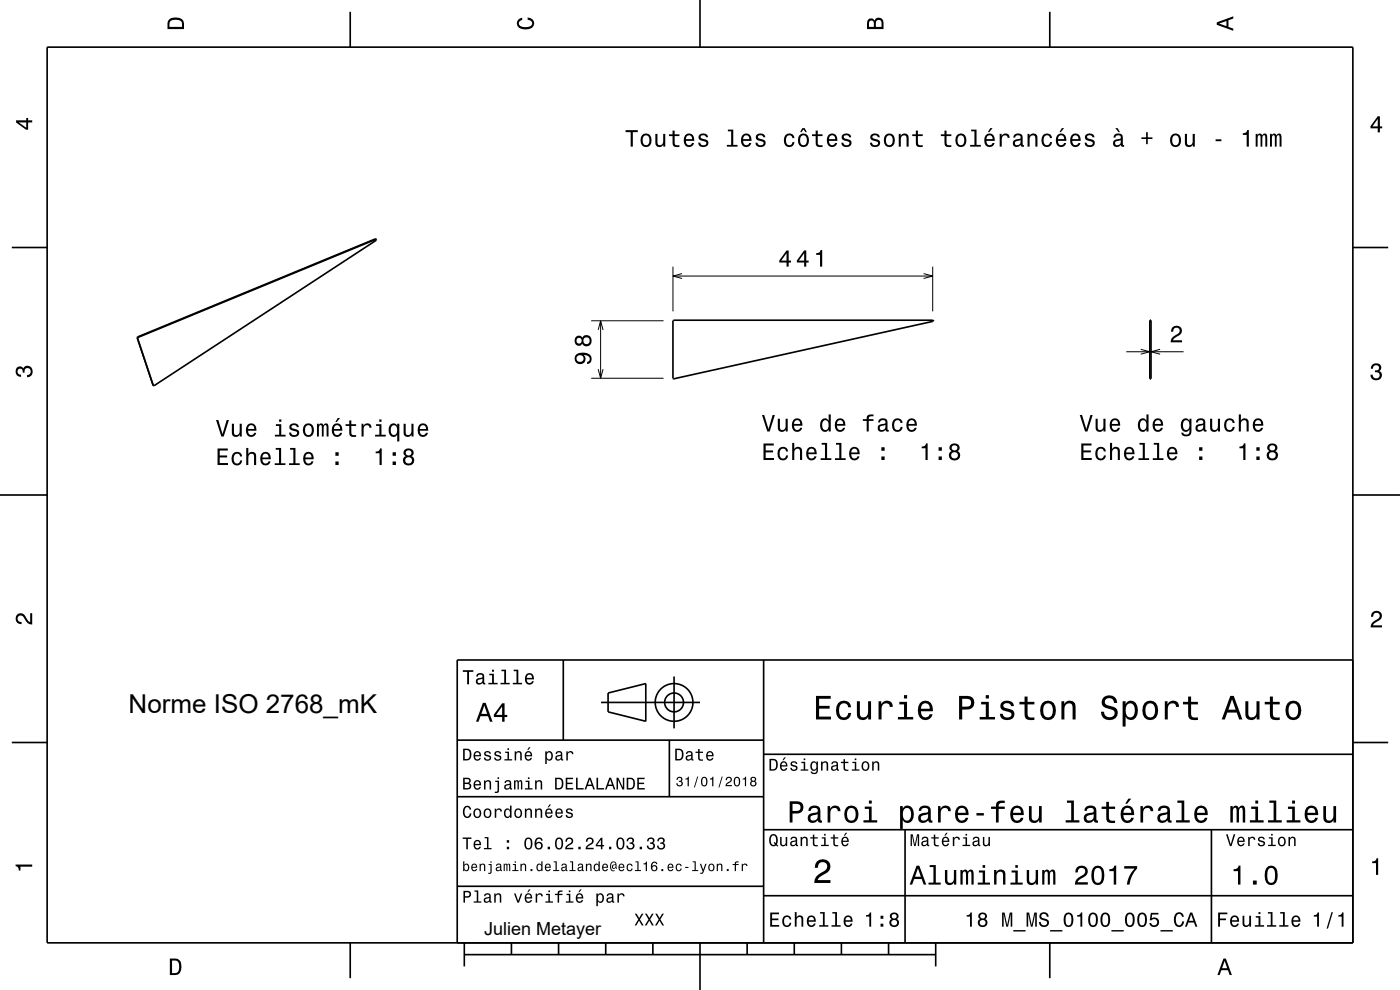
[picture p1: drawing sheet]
<svg xmlns="http://www.w3.org/2000/svg" width="297mm" height="210mm" viewBox="0 0 297 210" stroke-linecap="round" stroke-linejoin="round" font-family="sans-serif">
<defs><g id="words">
<text font-size="5.5" x="27.3" y="151.2">Norme ISO 2768_mK</text>
<text font-size="3.8" x="102.7" y="198.4">Julien Metayer</text>
</g></defs>
<g fill="none" stroke="#000" stroke-width=".21">
<path d="M79.6 50.7l.1 .1M142.8 56.6v9.4M142.8 58.6h55.1M144.7 58l-1.9 .6 1.9 .5M195.9 58l2 .6-2 .5M197.9 56.6v9.4M29.1 71.6l.1 .1M29.2 71.5l.1 .1M125.4 68h15.4M126.9 70l.5-2 .5 2M126.9 78.3l.5 1.9 .5-1.9M127.4 68v12.2"/>
<path d="M238.9 74.6h12.2M242 74.1l1.9 .5-1.9 .5M243.9 68h.3M246.1 74.1l-1.9 .5 1.9 .5M32.4 81.7l.1 .1M125.4 80.2h15.4M243.9 80.2h.3"/>
</g>
<g fill="none" stroke="#000" stroke-width=".35">
<path d="M10 10h277v190h-277zM74.3 2.5v7.5M148.5 0v10M222.7 2.5v7.5M2.5 52.5h7.5M79.9 50.8l-.1 .2-47.3 30.8M79.9 50.8l-50.7 20.9M79.9 50.8l-.3-.1-50.4 20.8-.1 .1 3.4 10.2M287 52.5h7.5M142.8 68l.1-.1 55.1 .1-.1 .2-55 12.2-.1-.2zM243.9 67.9h.3v12.5h-.3zM32.4 81.7h.1"/>
<path d="M32.5 81.7v.1M32.5 81.8h.1M0 105h10M287 105h10M119.5 140v17M162 140v60M287 140h-190v60M2.5 157.5h7.5M97 157h65M127.5 149h21M129 147l8-2v8l-8-2zM142 157v12"/>
<path d="M143 143.5v11M287 157.5h7.5M97 169h65M162 176h125M162 160h125M192 176v24M257 176v24M97 188h65M162 190h125M74.3 200v7.5M98.5 202.5h100M98.5 200v5"/>
<path d="M108.5 200v2.5M118.5 200v2.5M128.5 200v2.5M138.5 200v2.5M148.5 200v10M158.5 200v2.5M168.5 200v2.5M178.5 200v2.5M188.5 200v2.5M198.5 200v5M222.7 200v7.5"/>
<circle cx="143" cy="149" r="2"/>
<circle cx="143" cy="149" r="4"/>
</g>
<g fill="#000">
<path d="M36 4a2.18 2.18 0 0 0-.5 2.2h3.5v-1.2a1.43 1.43 0 0 0-1.7-1.3zM36.3 4.4a2.15 2.15 0 0 1 2.2 .3l.1 1h-2.6v-1z" fill-rule="evenodd"/>
<path d="M109.9 4.2l.9-.4v.4a.7 .7 0 0 0-.7 .5 .7 .7 0 0 0 .3 .8 1.7 1.7 0 0 0 2.5-.5 .9 .9 0 0 0-1-.8v-.5a1.24 1.24 0 0 1 1.4 1.1 1.24 1.24 0 0 1-1 1.4 2.22 2.22 0 0 1-2.5-.7l-.2-.5z" fill-rule="evenodd"/>
<path d="M184.2 4.2l-.3 .7v1.3h3.5v-1.3a.98 .98 0 0 0-.7-1.1 .98 .98 0 0 0-1.2 .6 .84 .84 0 0 0-1.3-.2zM184.5 4.5a.54 .54 0 0 1 .6-.1 .54 .54 0 0 1 .3 .6v.7h-1zM185.9 4.4a.62 .62 0 0 1 .8-.1 .62 .62 0 0 1 .3 .6v.8h-1.2z" fill-rule="evenodd"/>
<path d="M258.1 4.7v.6l3.5 1.2v-.4l-1-.4v-1.4l1-.4v-.4zM258.6 5l1.6-.5v1z" fill-rule="evenodd"/>
<path d="M3.4 25.5v.5l2.1 1.5h.5v-1.5h.8v-.5h-.8v-.5h-.4v.5zM4 26h1.6v1.1z" fill-rule="evenodd"/>
<path d="M132.7 27.6v.4h1.1v3.1h.4v-3.1h1.1v-.4zM136.2 28.7a1.53 1.53 0 0 0 .9 2.5 1.48 1.48 0 0 0 1.1-1.4 1.48 1.48 0 0 0-1.1-1.5l-.5 .1zM136.5 29a.67 .67 0 0 1 .7-.3 .67 .67 0 0 1 .5 .6 1.11 1.11 0 0 1-.6 1.5 1.17 1.17 0 0 1-.6-1.8zM139 28.4v1.8a.89 .89 0 0 0 .6 1 .89 .89 0 0 0 1.1-.5v.4h.4v-2.7h-.4v1.6a.65 .65 0 0 1-.4 .7 .65 .65 0 0 1-.8-.3v-2zM142.7 27.7v.8h-.8v.4h.8v1.8a1.04 1.04 0 0 0 1.4 .5v-.4a.68 .68 0 0 1-1-.4v-1.5h1v-.4h-1v-.8zM145.4 28.7a1.54 1.54 0 0 0 .7 2.5 1.06 1.06 0 0 0 1.1-.9h-.4l-.2 .4-.4 .1a.75 .75 0 0 1-.7-.9h1.8a1.16 1.16 0 0 0-.5-1.4 1.16 1.16 0 0 0-1.4 .2zM145.7 28.9a.66 .66 0 0 1 .8-.1 .66 .66 0 0 1 .3 .7h-1.3zM148.4 28.5a.75 .75 0 0 0-.2 .9 .75 .75 0 0 0 .7 .5l.9 .3a.63 .63 0 0 1-.6 .7 .63 .63 0 0 1-.6-.6h-.5a1.07 1.07 0 0 0 1.2 .9 1.07 1.07 0 0 0 .9-1.2l-.4-.4-1.1-.3a.54 .54 0 0 1 .4-.7 .54 .54 0 0 1 .7 .5h.4a1.03 1.03 0 0 0-.7-.8 1.03 1.03 0 0 0-1.1 .2zM154.4 27.5v.4h.7v2.8h-.9v.4h2.3v-.4h-.9v-3.2zM157.5 28.7a1.54 1.54 0 0 0 .8 2.5 1.06 1.06 0 0 0 1.1-.9h-.5l-.2 .4-.4 .1a.76 .76 0 0 1-.7-.9h1.8a1.17 1.17 0 0 0-.5-1.4 1.17 1.17 0 0 0-1.4 .2zM157.8 28.9a.66 .66 0 0 1 .8-.1 .66 .66 0 0 1 .4 .7h-1.4zM160.6 28.5a.75 .75 0 0 0-.2 .9 .75 .75 0 0 0 .7 .5l.9 .3a.63 .63 0 0 1-.6 .7 .63 .63 0 0 1-.7-.6h-.4a1.07 1.07 0 0 0 1.2 .9 1.07 1.07 0 0 0 .9-1.2l-.4-.4-1.1-.3a.54 .54 0 0 1 .4-.7 .54 .54 0 0 1 .6 .5h.5a1.03 1.03 0 0 0-.7-.8 1.03 1.03 0 0 0-1.1 .2zM166.6 28.7a1.53 1.53 0 0 0 .8 2.5 1.06 1.06 0 0 0 1.1-1.1h-.4a.67 .67 0 0 1-.6 .7 .67 .67 0 0 1-.7-.6 1.12 1.12 0 0 1 .6-1.5 .6 .6 0 0 1 .7 .6h.4a1.09 1.09 0 0 0-.7-1 1.09 1.09 0 0 0-1.2 .4zM170.2 27.2l-.5 .8h.3l.5-.5 .4 .5h.3l-.5-.8zM169.6 28.7a1.53 1.53 0 0 0 .9 2.5 1.48 1.48 0 0 0 1.1-1.4 1.48 1.48 0 0 0-1.1-1.5l-.5 .1zM169.9 29a.67 .67 0 0 1 .7-.3 .67 .67 0 0 1 .5 .6 1.11 1.11 0 0 1-.6 1.5 1.17 1.17 0 0 1-.6-1.8zM173 27.7v.8h-.7v.4h.7l.1 1.8a1.04 1.04 0 0 0 1.4 .5v-.4a.68 .68 0 0 1-1-.4v-1.5h1v-.4h-1v-.8zM175.7 28.7a1.54 1.54 0 0 0 .8 2.5 1.05 1.05 0 0 0 1.1-.9h-.4l-.3 .4-.3 .1a.75 .75 0 0 1-.7-.9h1.7a1.16 1.16 0 0 0-.4-1.4 1.16 1.16 0 0 0-1.5 .2zM176.1 28.9a.66 .66 0 0 1 .8-.1 .66 .66 0 0 1 .3 .7h-1.3zM178.8 28.5a.75 .75 0 0 0-.2 .9 .75 .75 0 0 0 .7 .5l.9 .3a.63 .63 0 0 1-.6 .7 .63 .63 0 0 1-.7-.6h-.4a1.07 1.07 0 0 0 1.2 .9 1.07 1.07 0 0 0 .9-1.2l-.4-.4-1.1-.3a.54 .54 0 0 1 .4-.7 .54 .54 0 0 1 .6 .5h.5a1.03 1.03 0 0 0-.7-.8 1.03 1.03 0 0 0-1.1 .2zM184.9 28.5a.75 .75 0 0 0-.2 .9 .75 .75 0 0 0 .7 .5l.8 .3a.63 .63 0 0 1-.6 .7 .63 .63 0 0 1-.6-.6h-.4a1.07 1.07 0 0 0 1.1 .9 1.07 1.07 0 0 0 1-1.2l-.4-.4-1.1-.3a.54 .54 0 0 1 .4-.7 .54 .54 0 0 1 .6 .5h.4a1.03 1.03 0 0 0-.7-.8 1.03 1.03 0 0 0-1 .2zM187.8 28.7a1.53 1.53 0 0 0 .9 2.5 1.48 1.48 0 0 0 1.1-1.4 1.48 1.48 0 0 0-1.1-1.5l-.5 .1zM188.1 29a.67 .67 0 0 1 .7-.3 .67 .67 0 0 1 .5 .6 1.11 1.11 0 0 1-.6 1.5 1.17 1.17 0 0 1-.6-1.8zM190.7 28.4v2.7h.4v-1.6a.63 .63 0 0 1 .4-.7 .63 .63 0 0 1 .8 .3v2h.5v-1.8a.89 .89 0 0 0-.7-1 .89 .89 0 0 0-1 .5v-.4zM194.3 27.7v.8h-.8v.4h.8v1.8a1.04 1.04 0 0 0 1.4 .5v-.4a.68 .68 0 0 1-1-.4v-1.5h1v-.4h-1v-.8zM200.4 27.7v.8h-.8v.4h.8v1.8a1.05 1.05 0 0 0 1.4 .5v-.4l-.9-.1-.1-.6v-1.2h1v-.4h-1v-.8zM203 28.7a1.53 1.53 0 0 0 .8 2.5 1.48 1.48 0 0 0 1.2-1.4 1.48 1.48 0 0 0-1.2-1.5l-.4 .1zM203.3 29a.67 .67 0 0 1 .7-.3 .67 .67 0 0 1 .5 .6 1.11 1.11 0 0 1-.7 1.5 1.17 1.17 0 0 1-.5-1.8zM206 27.5v.4h.7v2.8h-.9v.4h2.3v-.4h-.9v-3.2zM210.1 27.2l-.5 .8h.3l.7-.8zM209.1 28.7a1.54 1.54 0 0 0 .8 2.5 1.06 1.06 0 0 0 1.1-.9h-.4l-.3 .4-.3 .1a.75 .75 0 0 1-.7-.9h1.7a1.17 1.17 0 0 0-.5-1.4 1.17 1.17 0 0 0-1.4 .2zM209.5 28.9a.66 .66 0 0 1 .8-.1 .66 .66 0 0 1 .3 .7h-1.3zM212.1 28.4v2.7h.4v-1.5a.67 .67 0 0 1 .4-.8 .67 .67 0 0 1 .8 .2v.2h.5a.89 .89 0 0 0-.7-.9 .89 .89 0 0 0-1 .6v-.5zM215.2 28.5l-.2 .7h.4a.55 .55 0 0 1 .6-.5 .55 .55 0 0 1 .4 .7l-.2 .1a1 1 0 0 0-1 .2 1 1 0 0 0-.3 1 .94 .94 0 0 0 1.7 .1l.1 .3h.5v-.3l-.2-.1-.1-1.6a1.02 1.02 0 0 0-.6-.8 1.02 1.02 0 0 0-1.1 .2zM215.4 30.1l1.1-.4a.77 .77 0 0 1-.2 .9 .77 .77 0 0 1-.9 .1l-.1-.3zM218 28.4v2.7h.4v-1.6a.64 .64 0 0 1 .4-.7 .64 .64 0 0 1 .8 .3v2h.5v-1.8a.89 .89 0 0 0-.6-1 .89 .89 0 0 0-1.1 .5v-.4zM221.2 28.7a1.53 1.53 0 0 0 .9 2.5 1.06 1.06 0 0 0 1.1-1.1h-.4a.67 .67 0 0 1-.7 .7 .67 .67 0 0 1-.7-.6 1.12 1.12 0 0 1 .7-1.5 .6 .6 0 0 1 .6 .6h.5a1.09 1.09 0 0 0-.8-1 1.09 1.09 0 0 0-1.2 .4zM225.3 27.2l-.5 .8h.2l.7-.8zM224.3 28.7a1.54 1.54 0 0 0 .8 2.5 1.06 1.06 0 0 0 1.1-.9h-.5l-.2 .4-.4 .1a.75 .75 0 0 1-.7-.9h1.8a1.17 1.17 0 0 0-.5-1.4 1.17 1.17 0 0 0-1.4 .2zM224.6 28.9a.66 .66 0 0 1 .8-.1 .66 .66 0 0 1 .4 .7h-1.4zM227.3 28.7a1.54 1.54 0 0 0 .8 2.5 1.06 1.06 0 0 0 1.1-.9h-.4l-.3 .4-.3 .1a.76 .76 0 0 1-.7-.9h1.8a1.17 1.17 0 0 0-.5-1.4 1.17 1.17 0 0 0-1.5 .2zM227.7 28.9a.66 .66 0 0 1 .8-.1 .66 .66 0 0 1 .3 .7h-1.3zM230.4 28.5a.75 .75 0 0 0-.2 .9 .75 .75 0 0 0 .7 .5l.9 .3a.63 .63 0 0 1-.6 .7 .63 .63 0 0 1-.7-.6h-.4a1.07 1.07 0 0 0 1.2 .9 1.07 1.07 0 0 0 .9-1.2l-.4-.4-1.1-.3a.54 .54 0 0 1 .4-.7 .54 .54 0 0 1 .7 .5h.4a1.03 1.03 0 0 0-.7-.8 1.03 1.03 0 0 0-1.1 .2zM236.6 27.2l.7 .8h.3l-.5-.8zM236.5 28.5l-.3 .7h.4a.55 .55 0 0 1 .7-.5 .55 .55 0 0 1 .4 .7l-.2 .1a1 1 0 0 0-1.1 .2 1 1 0 0 0-.2 1 .94 .94 0 0 0 1.6 .1l.1 .3h.6v-.3l-.3-.1v-1.6a1.02 1.02 0 0 0-1.7-.6zM236.7 30.1l1.1-.4a.77 .77 0 0 1-.2 .9 .77 .77 0 0 1-.9 .1zM243.1 28v1.1h-1v.4h1v1.1h.4v-1.1h1v-.4h-1v-1.1zM248.5 28.7a1.53 1.53 0 0 0 .9 2.5 1.48 1.48 0 0 0 1.2-1.4 1.48 1.48 0 0 0-1.2-1.5l-.5 .1zM248.9 29a.67 .67 0 0 1 .7-.3 .67 .67 0 0 1 .5 .6 1.11 1.11 0 0 1-.7 1.5 1.17 1.17 0 0 1-.5-1.8zM251.4 28.4v1.8a.89 .89 0 0 0 .6 1 .89 .89 0 0 0 1-.5v.4h.5v-2.7h-.5v1.6a.65 .65 0 0 1-.4 .7 .65 .65 0 0 1-.8-.3v-2zM257.9 29.6v.4h1.2v-.4zM263.7 28.3v.3h.8v2.5h.4v-3.5h-.3a.77 .77 0 0 1-.9 .7zM266.4 28.4v2.7h.4v-2.1l.4-.3 .2 .3v2.1h.4v-1.8a.5 .5 0 0 1 .4-.6l.2 .1v.4v1.9h.4v-1.9a.69 .69 0 0 0-.5-.9l-.5 .4-.2-.3-.3-.1-.5 .4v-.3zM269.4 28.4v2.7h.4v-1.8l.2-.6h.3l.1 .3 .1 2.1h.3l.1-2.1 .3-.3 .2 .1 .1 .4v1.9h.4v-1.9a.69 .69 0 0 0-.6-.9l-.5 .4-.2-.3-.3-.1-.5 .4v-.3z" fill-rule="evenodd"/>
<path d="M292.3 24.7l-1.6 2.1v.4h1.6v.9h.4v-.9h.5v-.4h-.5v-2.1zM292.3 25.2v1.6h-1.1z" fill-rule="evenodd"/>
<path d="M166.9 53.1l-1.6 2.1v.5h1.6v.9h.4v-.9h.5v-.4h-.5v-2.2zM166.9 53.7v1.6h-1.2zM170.6 53.1l-1.5 2.1v.5h1.5v.9h.4v-.9h.5v-.4h-.5v-2.2zM170.6 53.7v1.6h-1.1zM173.1 53.7v.4h.9v2.5h.4v-3.6h-.3a.77 .77 0 0 1-1 .7z" fill-rule="evenodd"/>
<path d="M122.3 75.1a1.18 1.18 0 0 0-.3 1.6 1.18 1.18 0 0 0 1.5 .4 1.18 1.18 0 0 0 .6-1.4l-.3-.4a1.02 1.02 0 0 1 1.3 .8 .56 .56 0 0 1-.5 .7v.4a1.18 1.18 0 0 0 .9-1.2 1.18 1.18 0 0 0-1.1-1.1 2.92 2.92 0 0 0-2.1 .2zM122.3 76a.75 .75 0 0 1 1.5 0 .75 .75 0 0 1-1.5 0zM122.1 71.5a1.05 1.05 0 0 0-.2 1.3 1.05 1.05 0 0 0 1.3 .5l.3-.4a1.11 1.11 0 0 0 1.6 .4 1.11 1.11 0 0 0 .3-1.5 1.03 1.03 0 0 0-.9-.7 1.03 1.03 0 0 0-1 .5l-.1-.2a.85 .85 0 0 0-1.3 .1zM123.7 72.3a.75 .75 0 0 1 1.5 0 .75 .75 0 0 1-1.5 0zM122.3 72.3a.6 .6 0 0 1 1.2 0 .6 .6 0 0 1-1.2 0z" fill-rule="evenodd"/>
<path d="M248.7 69.4a1.18 1.18 0 0 1 2 .3 1.18 1.18 0 0 1-1 1.7l-.6 .3-.3 .5h1.9v.4h-2.4a1.8 1.8 0 0 1 1.5-1.7 .71 .71 0 0 0 .5-.9 .71 .71 0 0 0-.9-.5 .71 .71 0 0 0-.5 .9h-.5z" fill-rule="evenodd"/>
<path d="M291.1 77.4a1.08 1.08 0 0 1 1.4-.2 1.08 1.08 0 0 1 .4 1.2l-.3 .3a1.06 1.06 0 0 1 .5 1.3 1.06 1.06 0 0 1-1.2 .7 1.1 1.1 0 0 1-1.2-1.2h.5a.71 .71 0 0 0 1 .8 .71 .71 0 0 0 .1-1.3h-.6v-.4a.61 .61 0 0 0 .8-.3 .61 .61 0 0 0-.2-.8 .61 .61 0 0 0-.9 .2l-.1 .5h-.5z" fill-rule="evenodd"/>
<path d="M3.6 78a.86 .86 0 0 1 1.4 .2 1.06 1.06 0 0 1 1.2-.6 1.06 1.06 0 0 1 .7 1.2 1.1 1.1 0 0 1-1.2 1.2v-.4a.71 .71 0 0 0 .8-1 .71 .71 0 0 0-1.3-.1v.6h-.4a.61 .61 0 0 0-.3-.8 .61 .61 0 0 0-.8 .2 .61 .61 0 0 0 .2 .8l.6 .2v.4a1.15 1.15 0 0 1-1.2-.6 1.15 1.15 0 0 1 .3-1.3z" fill-rule="evenodd"/>
<path d="M46.2 95.1v3.5h2.2v-.4h-1.8v-1.2h1.6v-.4h-1.6v-1h1.7v-.5zM49.4 96.2a1.53 1.53 0 0 0 .9 2.5 1.06 1.06 0 0 0 1.1-1h-.5a.67 .67 0 0 1-.6 .6 .67 .67 0 0 1-.7-.6 1.12 1.12 0 0 1 .7-1.5 .59 .59 0 0 1 .6 .6h.5a1.09 1.09 0 0 0-.8-.9 1.09 1.09 0 0 0-1.2 .3zM52.2 95v3.6h.5v-1.5a.63 .63 0 0 1 .4-.8 .63 .63 0 0 1 .8 .4v1.9h.4v-1.7a.88 .88 0 0 0-.6-1 .88 .88 0 0 0-1 .4v-1.3zM55.5 96.2a1.55 1.55 0 0 0 .8 2.5 1.06 1.06 0 0 0 1.1-.8h-.4l-.3 .3-.3 .1a.76 .76 0 0 1-.7-.9h1.7a1.17 1.17 0 0 0-.4-1.4 1.17 1.17 0 0 0-1.5 .2zM55.9 96.4a.66 .66 0 0 1 .8-.1 .66 .66 0 0 1 .3 .7h-1.3zM58.5 95v.4h.7v2.9h-.9v.3h2.2v-.3h-.9v-3.3zM61.5 95v.4h.7v2.9h-.9v.3h2.3v-.3h-.9v-3.3zM64.6 96.2a1.55 1.55 0 0 0 .8 2.5 1.06 1.06 0 0 0 1.1-.8h-.4l-.3 .3-.3 .1a.76 .76 0 0 1-.7-.9h1.7a1.17 1.17 0 0 0-.4-1.4 1.17 1.17 0 0 0-1.5 .2zM65 96.4a.66 .66 0 0 1 .8-.1 .66 .66 0 0 1 .3 .7h-1.3zM71.2 97.9v.7h.6v-.7zM71.2 95.9v.8h.6v-.8z" fill-rule="evenodd"/>
<path d="M45.8 89.1l1.2 3.5h.5l1.1-3.5h-.5l-.9 3-.9-3zM49.2 89.9v1.8a.89 .89 0 0 0 .6 1 .89 .89 0 0 0 1.1-.5v.4h.4v-2.7h-.5v1.6a.65 .65 0 0 1-.3 .7 .65 .65 0 0 1-.8-.3l-.1-2zM52.5 90.2a1.54 1.54 0 0 0 .8 2.5 1.06 1.06 0 0 0 1.1-.9h-.5l-.2 .4-.4 .1a.76 .76 0 0 1-.7-.9h1.8a1.16 1.16 0 0 0-.5-1.4 1.16 1.16 0 0 0-1.4 .2zM52.8 90.4a.66 .66 0 0 1 .8-.1 .66 .66 0 0 1 .3 .7h-1.3zM58.5 90v.4h.7v1.8h-.9v.4h2.3v-.4h-.9v-2.2zM59.2 89v.5h.5v-.5zM61.6 90a.75 .75 0 0 0-.2 .9 .75 .75 0 0 0 .7 .4l.9 .4a.63 .63 0 0 1-.6 .6 .63 .63 0 0 1-.7-.5h-.4a1.07 1.07 0 0 0 1.2 .9 1.07 1.07 0 0 0 .9-1.2l-.4-.4-1.1-.3a.54 .54 0 0 1 .4-.7 .54 .54 0 0 1 .7 .5h.4a1.03 1.03 0 0 0-.7-.8 1.03 1.03 0 0 0-1.1 .2zM64.6 90.2a1.53 1.53 0 0 0 .8 2.5 1.48 1.48 0 0 0 1.2-1.5 1.48 1.48 0 0 0-1.2-1.4l-.5 .1zM64.9 90.5a.67 .67 0 0 1 .7-.3 .67 .67 0 0 1 .5 .6 1.11 1.11 0 0 1-.7 1.5 1.17 1.17 0 0 1-.5-1.8zM67.2 89.9v2.7h.5v-1.8a.49 .49 0 0 1 .3-.6l.3 .3v2.1h.4v-2.1l.3-.3 .2 .1 .1 .4v1.9h.4v-1.9a.69 .69 0 0 0-.5-.9l-.6 .4-.2-.3-.3-.1-.5 .4v-.3zM71.7 88.7l-.5 .8h.2l.8-.8zM70.7 90.2a1.55 1.55 0 0 0 .8 2.5 1.06 1.06 0 0 0 1.1-.9h-.5l-.2 .4-.4 .1a.76 .76 0 0 1-.7-.9h1.8a1.17 1.17 0 0 0-.5-1.4 1.17 1.17 0 0 0-1.4 .2zM71 90.4a.66 .66 0 0 1 .8-.1 .66 .66 0 0 1 .4 .7h-1.4zM74.1 89.2v.8h-.8v.4h.8v1.8a1.04 1.04 0 0 0 1.4 .5v-.4a.68 .68 0 0 1-1-.4v-1.5h1v-.4h-1v-.8zM76.7 89.9v2.7h.4v-1.6a.66 .66 0 0 1 .4-.7 .66 .66 0 0 1 .8 .2l.1 .2h.4a.9 .9 0 0 0-.7-.9 .9 .9 0 0 0-1 .5v-.4zM79.8 90v.4h.7v1.8h-.9v.4h2.2v-.4h-.9v-2.2zM80.5 89v.5h.4v-.5zM82.7 90.2a1.57 1.57 0 0 0 .8 2.5l.4-.1 .4-.4v1.4h.4v-3.7h-.4v.4l-.2-.2a.88 .88 0 0 0-1.4 .1zM83.1 90.5a.62 .62 0 0 1 .7-.3 .62 .62 0 0 1 .4 .6 1.12 1.12 0 0 1-.6 1.5 1.18 1.18 0 0 1-.5-1.8zM85.6 89.9v1.8a.89 .89 0 0 0 .6 1 .89 .89 0 0 0 1.1-.5v.4h.4v-2.7h-.4v1.6a.65 .65 0 0 1-.4 .7 .65 .65 0 0 1-.8-.3v-2zM88.9 90.2a1.54 1.54 0 0 0 .8 2.5 1.06 1.06 0 0 0 1.1-.9h-.5l-.2 .4-.3 .1a.76 .76 0 0 1-.7-.9h1.7a1.17 1.17 0 0 0-.5-1.4 1.17 1.17 0 0 0-1.4 .2zM89.3 90.4a.66 .66 0 0 1 .7-.1 .66 .66 0 0 1 .4 .7h-1.3z" fill-rule="evenodd"/>
<path d="M79.7 95.8v.3h.8v2.5h.5v-3.5h-.4a.78 .78 0 0 1-.9 .7zM83.3 97.9v.7h.7v-.7zM83.3 95.9v.8h.7v-.8zM85.9 95.4a.84 .84 0 0 0 .2 1.4 1.11 1.11 0 0 0-.5 1.5 1.11 1.11 0 0 0 1.6 .4 1.03 1.03 0 0 0 .7-1 1.03 1.03 0 0 0-.6-.9 .89 .89 0 0 0 .4-1.1 .89 .89 0 0 0-1-.6zM86 97.7a.71 .71 0 0 1 1.4 0 .71 .71 0 0 1-1.4 0zM86.1 96.1a.6 .6 0 0 1 1.2 0 .6 .6 0 0 1-1.2 0z" fill-rule="evenodd"/>
<path d="M162 94.1v3.5h2.2v-.4h-1.8v-1.2h1.6v-.5h-1.6v-1h1.8v-.4zM165.2 95.2a1.53 1.53 0 0 0 .9 2.5 1.06 1.06 0 0 0 1.1-1.1h-.4a.67 .67 0 0 1-.7 .7 .67 .67 0 0 1-.7-.6 1.12 1.12 0 0 1 .7-1.5 .6 .6 0 0 1 .6 .6h.5a1.09 1.09 0 0 0-.8-1 1.09 1.09 0 0 0-1.2 .4zM168.1 94v3.6h.4v-1.6a.63 .63 0 0 1 .5-.8 .63 .63 0 0 1 .7 .7v1.7h.5v-1.8a.88 .88 0 0 0-.6-1 .88 .88 0 0 0-1.1 .5v-1.3zM171.3 95.2a1.54 1.54 0 0 0 .8 2.5 1.06 1.06 0 0 0 1.1-.9h-.4l-.2 .4-.4 .1a.76 .76 0 0 1-.7-.9h1.8a1.17 1.17 0 0 0-.5-1.4 1.17 1.17 0 0 0-1.5 .2zM171.7 95.4a.66 .66 0 0 1 .8-.2 .66 .66 0 0 1 .3 .8h-1.3zM174.3 94v.3h.7v2.9h-.9v.4h2.3v-.4h-.9v-3.2zM177.4 94v.3h.7v2.9h-1v.4h2.3v-.4h-.9v-3.2zM180.4 95.2a1.54 1.54 0 0 0 .8 2.5 1.06 1.06 0 0 0 1.1-.9h-.4l-.2 .4-.4 .1a.75 .75 0 0 1-.7-.9h1.8a1.16 1.16 0 0 0-.5-1.4 1.16 1.16 0 0 0-1.5 .2zM180.8 95.4a.66 .66 0 0 1 .8-.2 .66 .66 0 0 1 .3 .8h-1.3zM187 96.8v.8h.7v-.8zM187 94.9v.7h.7v-.7z" fill-rule="evenodd"/>
<path d="M161.6 88l1.2 3.5h.5l1.1-3.5h-.5l-.9 3-.9-3zM165 88.8v1.8a.89 .89 0 0 0 .6 1 .89 .89 0 0 0 1.1-.5v.4h.4v-2.7h-.4v1.6a.65 .65 0 0 1-.4 .8 .65 .65 0 0 1-.8-.3v-2.1zM168.3 89.1a1.54 1.54 0 0 0 .8 2.5 1.06 1.06 0 0 0 1.1-.8h-.5l-.2 .3-.4 .1a.75 .75 0 0 1-.7-.9h1.8a1.17 1.17 0 0 0-.5-1.4 1.17 1.17 0 0 0-1.4 .2zM168.6 89.3a.66 .66 0 0 1 .8-.1 .66 .66 0 0 1 .4 .7h-1.4zM174.3 89.1a1.57 1.57 0 0 0 .7 2.5l.5-.1 .3-.4v.4h.4v-3.6h-.4v1.3a.89 .89 0 0 0-1.5-.1zM174.6 89.4a.62 .62 0 0 1 .7-.3 .62 .62 0 0 1 .4 .6 1.11 1.11 0 0 1-.6 1.5 1.19 1.19 0 0 1-.5-1.8zM177.4 89.1a1.54 1.54 0 0 0 .8 2.5 1.06 1.06 0 0 0 1.1-.8h-.5l-.2 .3-.3 .1a.75 .75 0 0 1-.7-.9h1.7a1.17 1.17 0 0 0-.5-1.4 1.17 1.17 0 0 0-1.4 .2zM177.7 89.3a.66 .66 0 0 1 .8-.1 .66 .66 0 0 1 .4 .7h-1.3zM183 88.9v.4h.9v2.2h.4v-2.2h1v-.4h-1v-.4l.3-.2h.7v-.4a1.04 1.04 0 0 0-1.4 .8v.2zM186.6 89l-.3 .6h.4a.55 .55 0 0 1 .7-.5 .55 .55 0 0 1 .3 .7l-.2 .1a1.14 1.14 0 0 0-1.3 .9 .73 .73 0 0 0 .8 .8l.5-.1 .4-.3 .1 .3h.5v-.3l-.2-.1v-1.6a1.02 1.02 0 0 0-1.7-.5zM186.7 90.5l1.1-.3a.77 .77 0 0 1-.2 .8 .77 .77 0 0 1-.9 .1zM189.5 89.1a1.53 1.53 0 0 0 .9 2.5 1.06 1.06 0 0 0 1.1-1h-.4a.67 .67 0 0 1-.7 .6 .67 .67 0 0 1-.7-.6 1.12 1.12 0 0 1 .7-1.5 .6 .6 0 0 1 .6 .6h.5a1.09 1.09 0 0 0-.8-.9 1.09 1.09 0 0 0-1.2 .3zM192.6 89.1a1.54 1.54 0 0 0 .8 2.5 1.06 1.06 0 0 0 1.1-.8h-.5l-.2 .3-.4 .1a.75 .75 0 0 1-.7-.9h1.8a1.17 1.17 0 0 0-.5-1.4 1.17 1.17 0 0 0-1.4 .2zM192.9 89.3a.66 .66 0 0 1 .8-.1 .66 .66 0 0 1 .4 .7h-1.4z" fill-rule="evenodd"/>
<path d="M195.5 94.7v.4h.8v2.5h.5v-3.5h-.3a.77 .77 0 0 1-1 .6zM199.1 96.8v.8h.7v-.8zM199.1 94.9v.7h.7v-.7zM201.7 94.3a.83 .83 0 0 0 .2 1.4 1.11 1.11 0 0 0-.5 1.5 1.11 1.11 0 0 0 1.6 .4 1.03 1.03 0 0 0 .7-.9 1.03 1.03 0 0 0-.6-1 .89 .89 0 0 0 .4-1.1 .89 .89 0 0 0-1-.5zM201.8 96.6a.71 .71 0 0 1 1.4 0 .71 .71 0 0 1-1.4 0zM201.9 95a.6 .6 0 0 1 1.2 0 .6 .6 0 0 1-1.2 0z" fill-rule="evenodd"/>
<path d="M229.4 94.1v3.5h2.2v-.4h-1.7v-1.2h1.5v-.5h-1.5v-1h1.7v-.4zM232.7 95.2a1.52 1.52 0 0 0 .8 2.5 1.05 1.05 0 0 0 1.1-1.1h-.4a.67 .67 0 0 1-.6 .7 .67 .67 0 0 1-.7-.6 1.12 1.12 0 0 1 .6-1.5 .6 .6 0 0 1 .7 .6h.4a1.09 1.09 0 0 0-.8-1 1.09 1.09 0 0 0-1.1 .4zM235.5 94v3.6h.4v-1.6a.63 .63 0 0 1 .4-.8 .63 .63 0 0 1 .8 .4v2h.5v-1.8a.88 .88 0 0 0-.6-1 .88 .88 0 0 0-1.1 .5v-1.3zM238.7 95.2a1.54 1.54 0 0 0 .8 2.5 1.06 1.06 0 0 0 1.1-.9h-.4l-.2 .4-.4 .1a.75 .75 0 0 1-.7-.9h1.8a1.17 1.17 0 0 0-.5-1.4 1.17 1.17 0 0 0-1.5 .2zM239.1 95.4a.66 .66 0 0 1 .8-.2 .66 .66 0 0 1 .3 .8h-1.3zM241.7 94v.3h.7v2.9h-.9v.4h2.3v-.4h-.9v-3.2zM244.8 94v.3h.7v2.9h-.9v.4h2.2v-.4h-.9v-3.2zM247.9 95.2a1.54 1.54 0 0 0 .7 2.5 1.06 1.06 0 0 0 1.1-.9h-.4l-.2 .4-.4 .1a.76 .76 0 0 1-.7-.9h1.8a1.17 1.17 0 0 0-.5-1.4 1.17 1.17 0 0 0-1.4 .2zM248.2 95.4a.66 .66 0 0 1 .8-.2 .66 .66 0 0 1 .3 .8h-1.3zM254.4 96.8v.8h.7v-.8zM254.4 94.9v.7h.7v-.7z" fill-rule="evenodd"/>
<path d="M229.1 88l1.1 3.5h.5l1.1-3.5h-.5l-.9 3-.9-3zM232.4 88.8v1.8a.89 .89 0 0 0 .6 1 .89 .89 0 0 0 1.1-.5v.4h.4v-2.7h-.4v1.6a.65 .65 0 0 1-.4 .8 .65 .65 0 0 1-.8-.3v-2.1zM235.7 89.1a1.54 1.54 0 0 0 .8 2.5 1.06 1.06 0 0 0 1.1-.8h-.4l-.3 .3-.3 .1a.75 .75 0 0 1-.7-.9h1.7a1.16 1.16 0 0 0-.4-1.4 1.16 1.16 0 0 0-1.5 .2zM236.1 89.3a.66 .66 0 0 1 .8-.1 .66 .66 0 0 1 .3 .7h-1.3zM241.7 89.1a1.57 1.57 0 0 0 .7 2.5l.5-.1 .3-.4v.4h.5v-3.6h-.5v1.3a.89 .89 0 0 0-1.5-.1zM242 89.4a.62 .62 0 0 1 .7-.3 .62 .62 0 0 1 .5 .6 1.11 1.11 0 0 1-.7 1.5 1.19 1.19 0 0 1-.5-1.8zM244.8 89.1a1.54 1.54 0 0 0 .8 2.5 1.06 1.06 0 0 0 1.1-.8h-.4l-.3 .3-.3 .1a.75 .75 0 0 1-.7-.9h1.7a1.17 1.17 0 0 0-.4-1.4 1.17 1.17 0 0 0-1.5 .2zM245.2 89.3a.66 .66 0 0 1 .8-.1 .66 .66 0 0 1 .3 .7h-1.3zM250.8 89.1a1.57 1.57 0 0 0 .7 2.5l.5-.1 .3-.4a.73 .73 0 0 1-.3 1 .73 .73 0 0 1-1-.3h-.4a1.09 1.09 0 0 0 1.3 .8 1.09 1.09 0 0 0 .9-1.2v-2.6h-.5v.5l-.3-.4a.89 .89 0 0 0-1.2 .2zM251.1 89.4a.63 .63 0 0 1 .7-.3 .63 .63 0 0 1 .5 .6 1.1 1.1 0 0 1-.7 1.5 1.2 1.2 0 0 1-.5-1.8zM254 89l-.3 .6h.4a.55 .55 0 0 1 .7-.5 .55 .55 0 0 1 .4 .7l-.2 .1a1.14 1.14 0 0 0-1.4 .9 .73 .73 0 0 0 .8 .8l.5-.1 .4-.3 .1 .3h.6v-.3l-.3-.1v-1.6a1.02 1.02 0 0 0-.7-.8 1.02 1.02 0 0 0-1 .3zM254.2 90.5l1-.3a.77 .77 0 0 1-.2 .8 .77 .77 0 0 1-.8 .1zM256.7 88.8v1.8a.89 .89 0 0 0 .6 1 .89 .89 0 0 0 1.1-.5v.4h.4v-2.7h-.4v1.6a.65 .65 0 0 1-.4 .8 .65 .65 0 0 1-.8-.3v-2.1zM260 89.1a1.53 1.53 0 0 0 .8 2.5 1.05 1.05 0 0 0 1.1-1h-.4a.67 .67 0 0 1-.6 .6 .67 .67 0 0 1-.7-.6 1.12 1.12 0 0 1 .6-1.5 .6 .6 0 0 1 .7 .6h.4a1.09 1.09 0 0 0-.7-.9 1.09 1.09 0 0 0-1.2 .3zM262.8 87.9v3.6h.4v-1.5a.63 .63 0 0 1 .6-.9 .63 .63 0 0 1 .7 .7v1.7h.4v-1.7a.88 .88 0 0 0-.6-1 .88 .88 0 0 0-1.1 .4v-1.3zM266.1 89.1a1.54 1.54 0 0 0 .8 2.5 1.05 1.05 0 0 0 1.1-.8h-.5l-.2 .3-.4 .1a.75 .75 0 0 1-.7-.9h1.8a1.16 1.16 0 0 0-.5-1.4 1.16 1.16 0 0 0-1.4 .2zM266.4 89.3a.66 .66 0 0 1 .8-.1 .66 .66 0 0 1 .3 .7h-1.3z" fill-rule="evenodd"/>
<path d="M262.9 94.7v.4h.9v2.5h.4v-3.5h-.3a.77 .77 0 0 1-1 .6zM266.5 96.8v.8h.7v-.8zM266.5 94.9v.7h.7v-.7zM269.1 94.3a.84 .84 0 0 0 .2 1.4 1.11 1.11 0 0 0-.4 1.5 1.11 1.11 0 0 0 1.5 .4 1.03 1.03 0 0 0 .7-.9 1.03 1.03 0 0 0-.6-1 .89 .89 0 0 0 .4-1.1 .89 .89 0 0 0-1-.5zM269.2 96.6a.71 .71 0 0 1 1.4 0 .71 .71 0 0 1-1.4 0zM269.3 95a.6 .6 0 0 1 1.2 0 .6 .6 0 0 1-1.2 0z" fill-rule="evenodd"/>
<path d="M3.6 130.4a1.22 1.22 0 0 1 2 .7l.4 .6 .4 .3v-1.9h.4v2.4a1.8 1.8 0 0 1-1.7-1.4 .71 .71 0 0 0-.9-.5 .71 .71 0 0 0-.5 .8 .71 .71 0 0 0 .9 .5v.5a1.18 1.18 0 0 1-1.2-.7 1.18 1.18 0 0 1 .2-1.3z" fill-rule="evenodd"/>
<path d="M291.2 129.9a1.18 1.18 0 0 1 1.9 .3 1.18 1.18 0 0 1-1 1.7l-.5 .3-.3 .5h1.9v.4h-2.4a1.8 1.8 0 0 1 1.4-1.8 .71 .71 0 0 0 .5-.8 .71 .71 0 0 0-.9-.5 .71 .71 0 0 0-.5 .8h-.4z" fill-rule="evenodd"/>
<path d="M98.2 158.8v2.5h.9a1.37 1.37 0 0 0 .7-2.2 1.56 1.56 0 0 0-1.6-.3zM98.6 159.1a.98 .98 0 0 1 1.1 .7 .98 .98 0 0 1-.6 1.2h-.5zM100.7 159.6a1.04 1.04 0 0 0-.2 1.2 1.04 1.04 0 0 0 1 .5l.5-.5h-.3l-.4 .3a.54 .54 0 0 1-.5-.7h1.3a.83 .83 0 0 0-.4-.9 .83 .83 0 0 0-1 .1zM100.9 159.7l.2-.1a.47 .47 0 0 1 .5 .1 .47 .47 0 0 1 .1 .5h-.9zM102.9 159.5l-.2 .1a.69 .69 0 0 0 .9 .9l.2 .1a.43 .43 0 0 1-.4 .5 .43 .43 0 0 1-.4-.4h-.3a.74 .74 0 0 0 .9 .7 .74 .74 0 0 0 .5-1l-1-.4a.38 .38 0 0 1 .3-.5 .38 .38 0 0 1 .4 .4h.3a.78 .78 0 0 0-1.2-.4zM105.1 159.5l-.2 .1a.69 .69 0 0 0 .9 .9l.2 .1a.43 .43 0 0 1-.4 .5 .43 .43 0 0 1-.5-.4h-.3a.74 .74 0 0 0 .9 .7 .74 .74 0 0 0 .5-1l-.9-.4a.38 .38 0 0 1 .3-.5 .38 .38 0 0 1 .4 .4h.3a.77 .77 0 0 0-1.2-.4zM107.2 159.4v.3h.5v1.3h-.7v.3h1.6v-.3h-.6v-1.6zM107.7 158.7v.4h.3v-.4zM109.2 159.4v1.9h.3v-1.1a.45 .45 0 0 1 .4-.6 .45 .45 0 0 1 .5 .5v1.2h.3v-1.3a.63 .63 0 0 0-.5-.7 .63 .63 0 0 0-.7 .4v-.3zM112.2 158.5l-.4 .6h.3l.5-.6zM111.5 159.6a1.04 1.04 0 0 0-.2 1.2 1.04 1.04 0 0 0 1.1 .5l.5-.5h-.3l-.5 .3a.54 .54 0 0 1-.5-.7h1.3a.83 .83 0 0 0-.4-.9 .83 .83 0 0 0-1 .1zM111.8 159.7l.1-.1a.48 .48 0 0 1 .5 .1 .48 .48 0 0 1 .2 .5h-1zM115.7 159.4v2.7h.3v-1.1a.66 .66 0 0 0 .7 .4 .66 .66 0 0 0 .5-.6 .91 .91 0 0 0 0-1.1 .91 .91 0 0 0-1-.3l-.2 .3v-.3zM116.1 159.8a.45 .45 0 0 1 .5-.2 .45 .45 0 0 1 .3 .4 .65 .65 0 0 1 .1 .8 .65 .65 0 0 1-.7 .2 .98 .98 0 0 1-.2-1.2zM118.1 159.5l-.2 .4h.3a.39 .39 0 0 1 .4-.3 .39 .39 0 0 1 .3 .5h-.1a.65 .65 0 0 0-1 .4 .65 .65 0 0 0 .6 .9l.6-.3 .1 .2h.4v-.2l-.2-.1v-1.1a.72 .72 0 0 0-.5-.6 .72 .72 0 0 0-.7 .2zM118.2 160.6l.8-.3a.55 .55 0 0 1-.2 .7 .55 .55 0 0 1-.6 0zM120.1 159.4v1.9h.4v-1.1a.47 .47 0 0 1 .2-.6 .47 .47 0 0 1 .6 .2v.2h.4a.64 .64 0 0 0-.5-.7 .64 .64 0 0 0-.8 .4v-.3z" fill-rule="evenodd"/>
<path d="M98.2 142.2v.3h.9v2.7h.4v-2.7h.9v-.3zM101.3 143l-.3 .5h.4a.47 .47 0 0 1 .5-.4 .47 .47 0 0 1 .4 .6l-.2 .1a.84 .84 0 0 0-1 .2 .84 .84 0 0 0 0 1.1 .9 .9 0 0 0 1.3-.2l.1 .2 .5 .1v-.3l-.3-.1v-1.3a.87 .87 0 0 0-1.4-.5zM101.4 144.3l.9-.3a.66 .66 0 0 1-.1 .7 .66 .66 0 0 1-.8 .1zM103.8 142.9v.3h.6v1.6h-.8v.4h2v-.4h-.8v-1.9zM104.4 142.1v.4h.4v-.4zM106.4 142.1v.3h.6v2.4h-.8v.4h1.9v-.4h-.7v-2.7zM109 142.1v.3h.6v2.4h-.8v.4h1.9v-.4h-.7v-2.7zM111.6 143.1a1.32 1.32 0 0 0 .7 2.1 .9 .9 0 0 0 .9-.7h-.3l-.2 .3-.4 .1a.65 .65 0 0 1-.6-.8h1.6a1 1 0 0 0-.4-1.2 1 1 0 0 0-1.3 .2zM111.9 143.3a.57 .57 0 0 1 .7-.1 .57 .57 0 0 1 .3 .6h-1.2z" fill-rule="evenodd"/>
<path d="M102.4 149.1l-1.4 4h.5l.4-1.2h1.6l.4 1.2h.6l-1.5-4zM102.7 149.7l.7 1.7h-1.3zM106.5 149.2l-1.7 2.4v.5h1.7v1h.5v-1h.6v-.5h-.6v-2.4zM106.5 149.9v1.7h-1.3z" fill-rule="evenodd"/>
<path d="M143.2 158.8v2.5h.9a1.37 1.37 0 0 0 .7-2.2 1.56 1.56 0 0 0-1.6-.3zM143.6 159.1a.98 .98 0 0 1 1.1 .7 .98 .98 0 0 1-.6 1.2h-.5zM145.7 159.5l-.2 .4h.3a.39 .39 0 0 1 .5-.3 .39 .39 0 0 1 .3 .5h-.2a.65 .65 0 0 0-.9 .4 .65 .65 0 0 0 .5 .9l.7-.3v.2h.4v-.2l-.1-.1-.1-1.1a.73 .73 0 0 0-.4-.6 .73 .73 0 0 0-.8 .2zM145.8 160.6l.8-.3a.55 .55 0 0 1-.1 .7 .55 .55 0 0 1-.7 0zM148.1 158.9v.5h-.5v.3h.5v1.3a.75 .75 0 0 0 1 .4v-.3a.48 .48 0 0 1-.7-.3v-1.1h.7v-.3h-.7v-.5zM150 159.6a1.04 1.04 0 0 0-.2 1.2 1.04 1.04 0 0 0 1.1 .5l.5-.5h-.4l-.4 .3a.54 .54 0 0 1-.5-.7h1.3a.83 .83 0 0 0-.4-.9 .83 .83 0 0 0-1 .1zM150.3 159.7l.1-.1a.48 .48 0 0 1 .5 .1 .48 .48 0 0 1 .2 .5h-1z" fill-rule="evenodd"/>
<path d="M173.1 147.6v5h3.2v-.6h-2.5v-1.7h2.2v-.6h-2.2v-1.5h2.4v-.6zM177.8 149.2a2.59 2.59 0 0 0 .5 3.4 1.58 1.58 0 0 0 2.3-1.4h-.6a.95 .95 0 0 1-.9 1 .95 .95 0 0 1-1-.9 1.59 1.59 0 0 1 .9-2.1 .85 .85 0 0 1 .9 .8h.7a1.56 1.56 0 0 0-1.1-1.3 1.56 1.56 0 0 0-1.7 .5zM181.8 148.8v2.5a1.27 1.27 0 0 0 .9 1.4 1.27 1.27 0 0 0 1.5-.7v.6h.6v-3.8h-.6v2.2a.92 .92 0 0 1-.6 1.1 .92 .92 0 0 1-1.2-.4v-2.9zM186.4 148.8v3.8h.6v-2.2a.95 .95 0 0 1 .5-1.1 .95 .95 0 0 1 1.2 .3l.1 .4h.6a1.28 1.28 0 0 0-1-1.4 1.28 1.28 0 0 0-1.4 .8v-.6zM190.8 148.9v.5h1v2.7h-1.3v.5h3.2v-.5h-1.3v-3.2zM191.8 147.4v.8h.6v-.8zM195.1 149.2a2.62 2.62 0 0 0 .5 3.4 1.57 1.57 0 0 0 2.2-1.1h-.6l-.3 .5-.5 .2a1.08 1.08 0 0 1-1-1.3h2.5a1.66 1.66 0 0 0-.7-2 1.66 1.66 0 0 0-2.1 .3zM195.6 149.5a.94 .94 0 0 1 1.2-.2 .94 .94 0 0 1 .5 1h-1.9zM203.5 147.6v5h.6v-2.1h.8a1.47 1.47 0 0 0 1.8-1.2 1.47 1.47 0 0 0-1.5-1.7zM204.1 148.2a1.6 1.6 0 0 1 1.8 .5 .86 .86 0 0 1 0 .9 .86 .86 0 0 1-.9 .3h-.9zM208.1 148.9v.5h1v2.7h-1.3v.5h3.3v-.5h-1.3v-3.2zM209.1 147.4v.8h.7v-.8zM212.6 148.9a1.08 1.08 0 0 0-.3 1.2 1.08 1.08 0 0 0 1 .7l1.1 .4a.57 .57 0 0 1 .2 .6 .57 .57 0 0 1-.5 .4 .96 .96 0 0 1-1.4-.8h-.6a1.6 1.6 0 0 0 1.3 1.4 1.6 1.6 0 0 0 1.7-.8 1.13 1.13 0 0 0-1-1.6l-1.1-.3-.2-.4a.87 .87 0 0 1 .9-.5 .87 .87 0 0 1 .8 .6h.6a1.41 1.41 0 0 0-2.1-1.1zM217.4 147.8v1.1h-1.1v.5h1.1v2.6l.2 .4 .4 .3h1.4v-.5a.97 .97 0 0 1-1.4-.5v-2.3h1.4v-.5h-1.4v-1.1zM221.1 149.2a2.56 2.56 0 0 0 .5 3.4 1.72 1.72 0 0 0 1.8-.2 1.72 1.72 0 0 0 .6-1.7 1.7 1.7 0 0 0-.9-1.9 1.7 1.7 0 0 0-2 .4zM221.6 149.6a.96 .96 0 0 1 1-.4 .96 .96 0 0 1 .7 .8 1.59 1.59 0 0 1-1 2.2 1.19 1.19 0 0 1-1-1.5zM225.2 148.8v3.8h.6v-2.2a.97 .97 0 0 1 .5-1.1 .97 .97 0 0 1 1.1 .2l.1 .7v2.4h.7v-2.5a1.27 1.27 0 0 0-.9-1.4 1.27 1.27 0 0 0-1.5 .6v-.5zM234.1 147.9a1.38 1.38 0 0 0-.3 1.5 1.38 1.38 0 0 0 1.3 .9 1.25 1.25 0 0 1 1.4 .9 1.15 1.15 0 0 1-1.3 .9 1.15 1.15 0 0 1-1-1.1h-.7a1.8 1.8 0 0 0 1.7 1.8 1.8 1.8 0 0 0 1.9-1.6 1.46 1.46 0 0 0-1.5-1.4l-.6-.2a.83 .83 0 0 1-.5-1.1 .83 .83 0 0 1 1.2-.3l.5 .5 .1 .4h.7a1.67 1.67 0 0 0-1-1.6 1.67 1.67 0 0 0-1.9 .4zM238.2 148.8v5.3h.6v-2.1a1.32 1.32 0 0 0 1.4 .7 1.32 1.32 0 0 0 1.1-1.1 2.43 2.43 0 0 0-.8-2.8 1.21 1.21 0 0 0-1.7 .5v-.5zM239.1 149.6a.9 .9 0 0 1 .9-.4 .9 .9 0 0 1 .7 .8 1.61 1.61 0 0 1-.9 2.2 1.18 1.18 0 0 1-1-1.5zM242.8 149.2a2.56 2.56 0 0 0 .5 3.4 1.72 1.72 0 0 0 1.8-.2 1.72 1.72 0 0 0 .6-1.7 1.7 1.7 0 0 0-.9-1.9 1.7 1.7 0 0 0-2 .4zM243.3 149.6a.96 .96 0 0 1 1-.4 .96 .96 0 0 1 .7 .8 1.59 1.59 0 0 1-1 2.2 1.19 1.19 0 0 1-1-1.5zM247.1 148.8v3.8h.6v-2.2a.95 .95 0 0 1 .5-1.1 .95 .95 0 0 1 1.2 .3l.1 .4h.6a1.28 1.28 0 0 0-1-1.4 1.28 1.28 0 0 0-1.4 .8v-.6zM252 147.8v1.1h-1v.5h1l.1 2.6 .2 .4 .4 .3h1.4v-.5a.97 .97 0 0 1-1.4-.5v-2.3h1.4v-.5h-1.4v-1.1zM261 147.6l-1.8 5h.6l.6-1.4h2l.5 1.4h.7l-1.9-5zM261.4 148.3l.7 2.2h-1.5zM264.2 148.8v2.5a1.27 1.27 0 0 0 .9 1.4 1.27 1.27 0 0 0 1.5-.7v.6h.6v-3.8h-.6v2.2a.92 .92 0 0 1-.6 1.1 .92 .92 0 0 1-1.1-.4l-.1-2.9zM269.4 147.8v1.1h-1.1v.5h1.1v2.6l.2 .4 .4 .3 .7 .1 .8-.1v-.5a.97 .97 0 0 1-1.4-.5l-.1-2.3h1.5v-.5h-1.5v-1.1zM273.1 149.2a2.56 2.56 0 0 0 .6 3.4 1.72 1.72 0 0 0 1.8-.2 1.72 1.72 0 0 0 .6-1.7 1.7 1.7 0 0 0-.9-1.9 1.7 1.7 0 0 0-2.1 .4zM273.6 149.6a.96 .96 0 0 1 1-.4 .96 .96 0 0 1 .7 .8 1.59 1.59 0 0 1-.9 2.2 1.19 1.19 0 0 1-1.1-1.5z" fill-rule="evenodd"/>
<path d="M98.3 165v2.5h.9a.7 .7 0 0 0 .8-.6 .7 .7 0 0 0-.5-.8 .61 .61 0 0 0 .3-.7 .61 .61 0 0 0-.7-.4zM98.6 165.3h.5a.38 .38 0 0 1 .4 .4 .38 .38 0 0 1-.4 .3h-.5zM98.6 166.3h.5a.44 .44 0 0 1 .5 .4 .44 .44 0 0 1-.4 .5h-.6zM100.7 165.7a1.04 1.04 0 0 0-.2 1.2 1.04 1.04 0 0 0 1 .6l.5-.6h-.3l-.4 .4a.54 .54 0 0 1-.5-.7h1.3a.83 .83 0 0 0-.4-1 .83 .83 0 0 0-1 .1zM100.9 165.9l.2-.1a.47 .47 0 0 1 .5 .1 .47 .47 0 0 1 .1 .4h-.9zM102.7 165.5v2h.3v-1.1a.45 .45 0 0 1 .4-.7 .45 .45 0 0 1 .5 .6v1.2h.3v-1.3a.63 .63 0 0 0-.5-.7 .63 .63 0 0 0-.7 .3v-.3zM105.1 165.6v.3h.5v1.7l-.2 .3h-.4v.3a.62 .62 0 0 0 .9-.6v-2zM105.6 164.9v.3h.3v-.3zM107.2 165.6l-.2 .5h.3a.39 .39 0 0 1 .5-.4 .39 .39 0 0 1 .3 .6h-.2a.65 .65 0 0 0-.9 .4 .65 .65 0 0 0 .5 .8l.7-.3v.2l.4 .1v-.3h-.1l-.1-1.1a.73 .73 0 0 0-.4-.6 .73 .73 0 0 0-.8 .1zM107.3 166.7l.8-.2a.55 .55 0 0 1-.1 .6 .55 .55 0 0 1-.7 .1zM109.1 165.5v2h.2v-1.3l.2-.4h.2l.1 .2v1.5h.3v-1.5l.2-.3 .2 .4v1.4h.3v-1.4a.5 .5 0 0 0-.4-.6l-.4 .2-.3-.2-.4 .2v-.2zM111.5 165.6v.3h.5v1.3h-.6v.3h1.6v-.3h-.7v-1.6zM112 164.9v.3h.3v-.3zM113.5 165.5v2h.3v-1.1a.45 .45 0 0 1 .3-.6 .45 .45 0 0 1 .6 .2v1.5h.3v-1.3a.63 .63 0 0 0-.4-.7 .63 .63 0 0 0-.8 .3v-.3zM117.8 165v2.5h.8a1.37 1.37 0 0 0 .7-2.2 1.55 1.55 0 0 0-1.5-.3zM118.1 165.3a.98 .98 0 0 1 1.1 .7 .98 .98 0 0 1-.6 1.2h-.5zM120 165v2.5h1.6v-.3h-1.3v-.9h1.2v-.3h-1.2v-.7h1.3v-.3zM122.2 165v2.5h1.6v-.3h-1.3v-2.2zM124.9 165l-.9 2.5h.3l.3-.8h1l.3 .8h.3l-.9-2.5zM125.1 165.3l.4 1.1h-.8zM126.5 165v2.5h1.7v-.3h-1.3v-2.2zM129.3 165l-.9 2.5h.3l.2-.8h1l.3 .8h.3l-.9-2.5zM129.4 165.3l.4 1.1h-.7zM130.8 165v2.5h.3v-2.1l.9 2.1h.4v-2.5h-.3v2l-.9-2zM132.9 165v2.5h.9a1.37 1.37 0 0 0 .7-2.2 1.55 1.55 0 0 0-1.6-.3zM133.3 165.3a.98 .98 0 0 1 1.1 .7 .98 .98 0 0 1-.6 1.2h-.5zM135.2 165v2.5h1.6v-.3h-1.3v-.9h1.1v-.3h-1.1v-.7h1.3v-.3z" fill-rule="evenodd"/>
<path d="M98.4 171.2a1.45 1.45 0 0 0 .7 2.3 .94 .94 0 0 0 .9-1h-.3a.59 .59 0 0 1-.8 .7 1.31 1.31 0 0 1 .2-2l.3 .1 .2 .4h.4a.85 .85 0 0 0-.6-.8 .85 .85 0 0 0-1 .3zM100.6 171.7a1.04 1.04 0 0 0-.1 1.3 1.04 1.04 0 0 0 1.1 .5 1.04 1.04 0 0 0 .5-1.3 1.04 1.04 0 0 0-1.2-.7zM100.9 171.9a.48 .48 0 0 1 .5-.1 .48 .48 0 0 1 .3 .4 .66 .66 0 0 1 0 .7 .66 .66 0 0 1-.7 .3 .98 .98 0 0 1-.1-1.3zM102.8 171.7a1.04 1.04 0 0 0-.2 1.3 1.04 1.04 0 0 0 1.2 .5 1.04 1.04 0 0 0 .5-1.3 1.04 1.04 0 0 0-1.2-.7zM103 171.9a.48 .48 0 0 1 .5-.1 .48 .48 0 0 1 .4 .4 .66 .66 0 0 1 0 .7 .66 .66 0 0 1-.7 .3 .97 .97 0 0 1-.2-1.3zM105 171.5v2h.3v-1.1a.47 .47 0 0 1 .2-.6 .47 .47 0 0 1 .6 .2l.1 .1h.3a.64 .64 0 0 0-.5-.6 .64 .64 0 0 0-.7 .4v-.4zM107.1 171.7a1.06 1.06 0 0 0-.2 1.2 1.06 1.06 0 0 0 .9 .6l.4-.3v.3h.3v-2.6h-.3v.9a.63 .63 0 0 0-1.1-.1zM107.4 171.9a.44 .44 0 0 1 .4-.1 .44 .44 0 0 1 .4 .4 .65 .65 0 0 1 0 .7 .65 .65 0 0 1-.7 .3l-.2-.4zM109.3 171.7a1.04 1.04 0 0 0-.1 1.3 1.04 1.04 0 0 0 1.1 .5 1.04 1.04 0 0 0 .5-1.3 1.04 1.04 0 0 0-1.2-.7zM109.5 171.9a.48 .48 0 0 1 .6-.1 .48 .48 0 0 1 .3 .4 .66 .66 0 0 1 0 .7 .66 .66 0 0 1-.7 .3 .98 .98 0 0 1-.2-1.3zM111.4 171.5v2h.3v-1.1a.45 .45 0 0 1 .3-.7 .45 .45 0 0 1 .5 .6v1.2h.4v-1.3a.63 .63 0 0 0-.5-.7 .63 .63 0 0 0-.7 .3v-.3zM113.5 171.5v2h.3v-1.1a.45 .45 0 0 1 .3-.6 .45 .45 0 0 1 .6 .2v1.5h.3v-1.3a.63 .63 0 0 0-.4-.7 .63 .63 0 0 0-.8 .3v-.3zM116.5 170.7l-.3 .6h.2l.5-.6zM115.9 171.7a1.04 1.04 0 0 0-.2 1.2 1.04 1.04 0 0 0 1 .6l.5-.6h-.3l-.4 .4a.54 .54 0 0 1-.5-.7h1.2a.83 .83 0 0 0-.3-1 .83 .83 0 0 0-1 .1zM116.1 171.9l.2-.1a.47 .47 0 0 1 .4 .1 .47 .47 0 0 1 .2 .4h-.9zM118 171.7a1.04 1.04 0 0 0-.2 1.2 1.04 1.04 0 0 0 1.1 .6l.5-.6h-.3l-.5 .4a.53 .53 0 0 1-.5-.7h1.3a.83 .83 0 0 0-.3-1 .83 .83 0 0 0-1.1 .1zM118.3 171.9l.1-.1a.47 .47 0 0 1 .5 .1 .47 .47 0 0 1 .2 .4h-1zM120.2 171.6l-.1 .2a.69 .69 0 0 0 .8 .9l.3 .1a.43 .43 0 0 1-.4 .5 .43 .43 0 0 1-.5-.4h-.3a.74 .74 0 0 0 .9 .7 .74 .74 0 0 0 .5-1.1l-1-.3a.38 .38 0 0 1 .3-.5 .38 .38 0 0 1 .5 .3h.3a.77 .77 0 0 0-1.3-.4z" fill-rule="evenodd"/>
<path d="M143.7 164.9l-.2 .5h.3a.35 .35 0 0 1 .2-.4 .35 .35 0 0 1 .4 .1 .35 .35 0 0 1-.1 .5h-.3v.2a.42 .42 0 0 1 .6 .4 .42 .42 0 0 1-.5 .5 .42 .42 0 0 1-.4-.6h-.2a.66 .66 0 0 0 .9 .7 .66 .66 0 0 0 .1-1.1 .58 .58 0 0 0 .1-.9 .58 .58 0 0 0-.9 .1zM145.4 165.1v.3h.5v1.4h.2v-2zM147.9 164.7l-.7 2.3h.2l.7-2.3zM148.9 165a1.15 1.15 0 0 0 .5 1.8 1.16 1.16 0 0 0 .5-1.8 .63 .63 0 0 0-1 0zM149.2 165.1l.2-.1a.98 .98 0 0 1 0 1.6l-.2-.1-.2-.3v-.7zM150.6 165.1v.3h.5v1.4h.2v-2zM153.1 164.7l-.7 2.3h.2l.7-2.3zM154.1 164.9l-.2 .6h.3a.4 .4 0 0 1 .3-.5 .4 .4 0 0 1 .5 .3 .4 .4 0 0 1-.3 .5l-.2 .1a.93 .93 0 0 0-.6 .9h1.4v-.3h-1.1l.5-.4a.67 .67 0 0 0 .5-1 .67 .67 0 0 0-1.1-.2zM155.8 165a1.15 1.15 0 0 0 .5 1.8 1.16 1.16 0 0 0 .5-1.8 .63 .63 0 0 0-1 0zM156.1 165.1l.2-.1a.98 .98 0 0 1 0 1.6l-.2-.1-.2-.3v-.7zM157.6 165.1v.3h.4v1.4h.3v-2zM159.4 164.9l-.2 .5 .2 .3a.62 .62 0 0 0-.1 .9 .62 .62 0 0 0 1 0 .62 .62 0 0 0-.1-.9 .57 .57 0 0 0 0-.9 .57 .57 0 0 0-.8 .1zM159.4 166.2a.41 .41 0 0 1 .8 0 .41 .41 0 0 1-.8 0zM159.5 165.3a.34 .34 0 0 1 .6 0 .34 .34 0 0 1-.6 0z" fill-rule="evenodd"/>
<path d="M163.2 161v2.5h.9a1.37 1.37 0 0 0 .7-2.2 1.58 1.58 0 0 0-1.6-.3zM163.6 161.3a.98 .98 0 0 1 1.1 .7 .98 .98 0 0 1-.6 1.2h-.5zM166.4 160.7l-.4 .6h.2l.5-.6zM165.7 161.7a1.04 1.04 0 0 0-.2 1.2 1.04 1.04 0 0 0 1 .6l.5-.6h-.3l-.4 .4a.54 .54 0 0 1-.5-.7h1.3a.83 .83 0 0 0-.4-1 .83 .83 0 0 0-1 .1zM165.9 161.9l.2-.1a.48 .48 0 0 1 .5 .1 .48 .48 0 0 1 .1 .4h-.9zM167.9 161.6l-.2 .2a.68 .68 0 0 0 .9 .9l.2 .1a.43 .43 0 0 1-.4 .5 .43 .43 0 0 1-.4-.4h-.3a.74 .74 0 0 0 .9 .7 .74 .74 0 0 0 .5-1.1l-1-.3a.38 .38 0 0 1 .3-.5 .38 .38 0 0 1 .4 .4l.3-.1a.78 .78 0 0 0-1.2-.4zM170 161.6v.3h.5v1.3h-.7v.3h1.7v-.3h-.7v-1.6zM170.5 160.9v.3h.3v-.3zM172.1 161.7a1.06 1.06 0 0 0-.2 1.2 1.06 1.06 0 0 0 .9 .6l.4-.3a.52 .52 0 0 1-.2 .7 .52 .52 0 0 1-.7-.3h-.3a.78 .78 0 0 0 .9 .6 .78 .78 0 0 0 .6-.8v-1.9h-.3v.4l-.2-.3a.64 .64 0 0 0-.9 .1zM172.4 161.9a.45 .45 0 0 1 .4-.1 .45 .45 0 0 1 .4 .4 .65 .65 0 0 1 0 .7 .65 .65 0 0 1-.7 .3l-.2-.4zM174.2 161.5v2h.3v-1.1a.45 .45 0 0 1 .3-.6 .45 .45 0 0 1 .5 .2l.1 1.5h.3v-1.3a.63 .63 0 0 0-.5-.7 .63 .63 0 0 0-.7 .3v-.3zM176.6 161.6l-.2 .5h.3a.39 .39 0 0 1 .4-.4 .39 .39 0 0 1 .3 .6h-.1a.65 .65 0 0 0-1 .4 .65 .65 0 0 0 .6 .8l.6-.3 .1 .2 .4 .1-.2-.4v-1a.73 .73 0 0 0-1.2-.5zM176.7 162.7l.8-.2a.55 .55 0 0 1-.2 .6 .55 .55 0 0 1-.6 .1zM178.9 161v.6h-.5v.3h.5l.1 1.3a.75 .75 0 0 0 1 .3v-.3a.48 .48 0 0 1-.7-.2v-1.1h.7v-.3h-.7v-.6zM180.8 161.6v.3h.5v1.3h-.6v.3h1.6v-.3h-.6v-1.6zM181.3 160.9v.3h.4v-.3zM183 161.7a1.04 1.04 0 0 0-.2 1.3 1.04 1.04 0 0 0 1.2 .5 1.04 1.04 0 0 0 .4-1.3 1.04 1.04 0 0 0-1.2-.7zM183.2 161.9a.48 .48 0 0 1 .5-.1 .48 .48 0 0 1 .4 .4 .66 .66 0 0 1 0 .7 .66 .66 0 0 1-.7 .3 .98 .98 0 0 1-.2-1.3zM185 161.5v2h.3v-1.1a.45 .45 0 0 1 .3-.6 .45 .45 0 0 1 .6 .2v1.5h.3v-1.3a.63 .63 0 0 0-.4-.7 .63 .63 0 0 0-.8 .3v-.3z" fill-rule="evenodd"/>
<path d="M163.4 177.2a1.45 1.45 0 0 0 .7 2.3l.5-.2 .3 .3 .2-.2-.3-.3a1.53 1.53 0 0 0-.5-2.2l-.6 .1zM163.8 177.3l.3-.1a1.21 1.21 0 0 1 .5 1.7l-.3-.3-.2 .2 .3 .3a.45 .45 0 0 1-.7-.1 1.62 1.62 0 0 1 .1-1.7zM165.5 177.5v1.3a.63 .63 0 0 0 .4 .7 .63 .63 0 0 0 .8-.3v.3h.3v-2h-.3v1.2a.46 .46 0 0 1-.3 .5 .46 .46 0 0 1-.6-.2v-1.5zM167.9 177.6l-.2 .5h.3a.39 .39 0 0 1 .5-.4 .39 .39 0 0 1 .2 .6h-.1a.65 .65 0 0 0-.9 .4 .65 .65 0 0 0 .5 .8l.6-.3 .1 .2 .4 .1v-.3h-.2v-1.1a.73 .73 0 0 0-1.2-.5zM168 178.7l.8-.2a.55 .55 0 0 1-.2 .6 .55 .55 0 0 1-.6 .1zM169.8 177.5v2h.4v-1.1a.45 .45 0 0 1 .2-.6 .45 .45 0 0 1 .6 .2v1.5h.3v-1.3a.63 .63 0 0 0-.4-.7 .63 .63 0 0 0-.8 .3v-.3zM172.4 177v.6h-.5v.3h.5l.1 1.3a.75 .75 0 0 0 1 .3v-.3a.49 .49 0 0 1-.7-.2v-1.1h.7v-.3h-.7v-.6zM174.3 177.6v.3h.5v1.3h-.6v.3h1.6v-.3h-.6v-1.6zM174.8 176.9v.3h.4v-.3zM176.8 177v.6h-.6v.3h.6v1.3a.74 .74 0 0 0 1 .3v-.3a.49 .49 0 0 1-.7-.2v-1.1h.7v-.3h-.7v-.6zM179.4 176.7l-.4 .6h.2l.5-.6zM178.7 177.7a1.04 1.04 0 0 0-.2 1.2 1.04 1.04 0 0 0 1 .6l.5-.6h-.3l-.4 .4a.54 .54 0 0 1-.5-.7h1.3a.83 .83 0 0 0-.4-1 .83 .83 0 0 0-1 .1zM178.9 177.9l.2-.1a.48 .48 0 0 1 .5 .1 .48 .48 0 0 1 .1 .4h-.9z" fill-rule="evenodd"/>
<path d="M167.5 170v4.5h.6v-1.9a1.96 1.96 0 0 0 2.2-.7 1.29 1.29 0 0 0-1.2-1.9zM168.1 170.5a1.44 1.44 0 0 1 1.7 .4 .77 .77 0 0 1-.1 .9 .77 .77 0 0 1-.8 .2h-.8zM171.8 171.2l-.2 .3-.1 .5h.5a.71 .71 0 0 1 .9-.7 .71 .71 0 0 1 .5 1l-.3 .1a1.46 1.46 0 0 0-1.7 1.2 .93 .93 0 0 0 1 1l.6-.2 .5-.4 .2 .4 .7 .1v-.5h-.3l-.1-2.1a1.31 1.31 0 0 0-2.2-.7zM172 173.1l1.5-.4a.99 .99 0 0 1-.3 1.1 .99 .99 0 0 1-1.1 .1l-.2-.4zM175.6 171v3.5h.5v-2a.85 .85 0 0 1 .5-1 .85 .85 0 0 1 1.1 .3v.3h.6a1.15 1.15 0 0 0-.9-1.2 1.15 1.15 0 0 0-1.3 .7v-.6zM179.5 171.4a1.96 1.96 0 0 0 1.1 3.2 1.95 1.95 0 0 0 1.6-1.6 1.95 1.95 0 0 0-1-2l-.6-.1-.6 .1zM179.9 171.7a.86 .86 0 0 1 .9-.3 .86 .86 0 0 1 .7 .7 1.43 1.43 0 0 1-.9 2 1.5 1.5 0 0 1-.7-2.4zM183.5 171.1v.5h.8v2.4h-1.1v.5h2.9v-.5h-1.2v-2.9zM184.3 169.8v.7h.6v-.7zM190.9 171v4.8h.6v-1.9a1.19 1.19 0 0 0 1.3 .7 1.19 1.19 0 0 0 1-1.1 1.94 1.94 0 0 0-1.3-2.6 1.07 1.07 0 0 0-1 .6v-.5zM191.8 171.7a.81 .81 0 0 1 .8-.3 .81 .81 0 0 1 .6 .7 1.45 1.45 0 0 1-.8 2 1.52 1.52 0 0 1-.6-2.4zM195.3 171.2l-.3 .3-.1 .5h.5a.71 .71 0 0 1 .9-.7 .71 .71 0 0 1 .5 1l-.3 .1a1.46 1.46 0 0 0-1.7 1.2 .93 .93 0 0 0 1 1l.6-.2 .5-.4 .2 .4 .7 .1v-.5h-.3v-2.1a1.31 1.31 0 0 0-2.2-.7zM195.5 173.1l1.4-.4a.99 .99 0 0 1-.3 1.1 .99 .99 0 0 1-1.1 .1l-.2-.4zM199 171v3.5h.6v-2a.85 .85 0 0 1 .4-1 .85 .85 0 0 1 1.1 .3v.3h.6a1.15 1.15 0 0 0-.9-1.2 1.15 1.15 0 0 0-1.3 .7v-.6zM203 171.4a1.98 1.98 0 0 0 1 3.2 1.36 1.36 0 0 0 1.4-1.1h-.6l-.2 .4-.5 .2a.97 .97 0 0 1-.9-1.2h2.3a1.5 1.5 0 0 0-.7-1.8 1.5 1.5 0 0 0-1.8 .3zM203.4 171.6a.85 .85 0 0 1 1.1-.1 .85 .85 0 0 1 .4 .9h-1.7zM207.2 172.5v.5h1.5v-.5zM210.2 171.1v.5h1.1v2.9h.6v-2.9h1.3v-.5h-1.3a.64 .64 0 0 1 .8-.8h.5v-.5a1.34 1.34 0 0 0-1.9 1v.3zM214.7 171.4a1.98 1.98 0 0 0 1 3.2 1.36 1.36 0 0 0 1.4-1.1h-.5l-.3 .4-.5 .2a.97 .97 0 0 1-.9-1.2h2.3a1.5 1.5 0 0 0-.6-1.8 1.5 1.5 0 0 0-1.9 .3zM215.1 171.6a.85 .85 0 0 1 1.1-.1 .85 .85 0 0 1 .4 .9h-1.7zM218.3 171v2.3a1.14 1.14 0 0 0 .8 1.2 1.14 1.14 0 0 0 1.3-.6v.6h.6v-3.5h-.6v2a.83 .83 0 0 1-.5 1 .83 .83 0 0 1-1-.4v-2.6zM226.3 169.8v.5h.9v3.7h-1.1v.5h2.9v-.5h-1.2v-4.2zM230.4 171.2l-.4 .8h.6a.71 .71 0 0 1 .8-.7 .71 .71 0 0 1 .5 1l-.3 .1a1.47 1.47 0 0 0-1.7 1.2 .94 .94 0 0 0 1 1l.6-.2 .6-.4 .1 .4 .7 .1v-.5h-.3v-2.1a1.31 1.31 0 0 0-2.2-.7zM230.6 173.1l1.4-.4a.99 .99 0 0 1-.2 1.1 .99 .99 0 0 1-1.2 .1l-.1-.4zM234.7 170.1v1h-1v.5h1v2.3l.2 .4 .4 .2 1.3 .1v-.5a.88 .88 0 0 1-1.3-.5v-2h1.3v-.5h-1.3v-1zM239.4 169.4l-.7 1.1h.4l.9-1.1zM238.1 171.4a1.98 1.98 0 0 0 1 3.2 1.36 1.36 0 0 0 1.4-1.1h-.5l-.3 .4-.5 .2a.97 .97 0 0 1-.9-1.2h2.3a1.5 1.5 0 0 0-.6-1.8 1.5 1.5 0 0 0-1.9 .3zM238.6 171.6a.85 .85 0 0 1 1-.1 .85 .85 0 0 1 .4 .9h-1.7zM241.9 171v3.5h.6v-2a.85 .85 0 0 1 .5-1 .85 .85 0 0 1 1 .3l.1 .3h.6a1.15 1.15 0 0 0-.9-1.2 1.15 1.15 0 0 0-1.3 .7v-.6zM246 171.2l-.3 .8h.5a.71 .71 0 0 1 .8-.7 .71 .71 0 0 1 .5 1l-.2 .1a1.47 1.47 0 0 0-1.8 1.2 .94 .94 0 0 0 1.1 1l.6-.2 .5-.4 .1 .4 .7 .1v-.5h-.3v-2.1a1.31 1.31 0 0 0-2.2-.7zM246.2 173.1l1.4-.4a.99 .99 0 0 1-.2 1.1 .99 .99 0 0 1-1.2 .1l-.1-.4zM249.8 169.8v.5h.9v3.7h-1.2v.5h2.9v-.5h-1.2v-4.2zM253.7 171.4a1.98 1.98 0 0 0 1.1 3.2 1.36 1.36 0 0 0 1.4-1.1h-.6l-.3 .4-.5 .2a.97 .97 0 0 1-.9-1.2h2.3a1.5 1.5 0 0 0-.6-1.8 1.5 1.5 0 0 0-1.9 .3zM254.2 171.6a.85 .85 0 0 1 1-.1 .85 .85 0 0 1 .4 .9h-1.7zM261 171v3.5h.5v-2.4a.65 .65 0 0 1 .5-.8 .52 .52 0 0 1 .3 .7v2.5h.5v-2.4a.64 .64 0 0 1 .5-.8l.3 .2v.5v2.5h.6v-2.4a.89 .89 0 0 0-.7-1.2l-.4 .1-.3 .4-.3-.4-.4-.1-.3 .1-.3 .4v-.4zM265.4 171.1v.5h.9v2.4h-1.1v.5h2.9v-.5h-1.2v-2.9zM266.3 169.8v.7h.6v-.7zM269.3 169.8v.5h.9v3.7h-1.2v.5h2.9v-.5h-1.1v-4.2zM273.2 171.1v.5h.9v2.4h-1.1v.5h2.9v-.5h-1.2v-2.9zM274.1 169.8v.7h.6v-.7zM277.2 171.4a1.98 1.98 0 0 0 1 3.2 1.36 1.36 0 0 0 1.4-1.1h-.6l-.3 .4-.5 .2a.97 .97 0 0 1-.8-1.2h2.2a1.5 1.5 0 0 0-.6-1.8 1.5 1.5 0 0 0-1.8 .3zM277.6 171.6a.85 .85 0 0 1 1-.1 .85 .85 0 0 1 .4 .9h-1.6zM280.7 171v2.3a1.14 1.14 0 0 0 .8 1.2 1.14 1.14 0 0 0 1.4-.6v.6h.5v-3.5h-.5v2a.83 .83 0 0 1-.5 1 .83 .83 0 0 1-1.1-.4v-2.6z" fill-rule="evenodd"/>
<path d="M193.2 177v2.5h.3v-2.3l.4 2.3h.3l.5-2.3v2.3h.3v-2.5h-.5l-.4 2.2-.5-2.2zM195.7 177.6l-.2 .5h.3a.39 .39 0 0 1 .5-.4 .39 .39 0 0 1 .3 .6h-.2a.65 .65 0 0 0-.9 .4 .65 .65 0 0 0 .5 .8l.7-.3v.2l.4 .1v-.3h-.1l-.1-1.1a.73 .73 0 0 0-1.2-.5zM195.8 178.7l.8-.2a.55 .55 0 0 1-.1 .6 .55 .55 0 0 1-.7 .1zM198.1 177v.6h-.5v.3h.5v1.3a.74 .74 0 0 0 1 .3v-.3a.49 .49 0 0 1-.7-.2v-1.1h.7v-.3h-.7v-.6zM200.7 176.7l-.4 .6h.3l.5-.6zM200 177.7a1.04 1.04 0 0 0-.2 1.2 1.04 1.04 0 0 0 1.1 .6l.5-.6h-.4l-.4 .4a.54 .54 0 0 1-.5-.7h1.3a.83 .83 0 0 0-.4-1 .83 .83 0 0 0-1 .1zM200.3 177.9l.1-.1a.48 .48 0 0 1 .5 .1 .48 .48 0 0 1 .2 .4h-1zM202.1 177.5v2h.3v-1.1a.47 .47 0 0 1 .3-.6 .47 .47 0 0 1 .6 .2v.1h.3a.64 .64 0 0 0-.4-.6 .64 .64 0 0 0-.8 .4v-.4zM204.3 177.6v.3h.5v1.3h-.6v.3h1.6v-.3h-.6v-1.6zM204.8 176.9v.3h.4v-.3zM206.6 177.6l-.2 .5h.3a.39 .39 0 0 1 .4-.4 .39 .39 0 0 1 .3 .6h-.1a.65 .65 0 0 0-1 .4 .65 .65 0 0 0 .6 .8l.6-.3 .1 .2 .4 .1v-.3h-.2v-1.1a.72 .72 0 0 0-.5-.6 .72 .72 0 0 0-.7 .1zM206.7 178.7l.8-.2a.55 .55 0 0 1-.2 .6 .55 .55 0 0 1-.6 .1zM208.5 177.5v1.3a.63 .63 0 0 0 .5 .7 .63 .63 0 0 0 .7-.3v.3h.3v-2h-.3v1.2a.46 .46 0 0 1-.3 .5 .46 .46 0 0 1-.6-.2v-1.5z" fill-rule="evenodd"/>
<path d="M260.1 177l.8 2.5h.4l.8-2.5h-.4l-.6 2.1-.7-2.1zM262.7 177.7a1.04 1.04 0 0 0-.2 1.2 1.04 1.04 0 0 0 1 .6l.5-.6h-.3l-.4 .4a.54 .54 0 0 1-.5-.7h1.3a.83 .83 0 0 0-.4-1 .83 .83 0 0 0-1 .1zM262.9 177.9l.2-.1a.48 .48 0 0 1 .5 .1 .48 .48 0 0 1 .1 .4h-.9zM264.8 177.5v2h.3v-1.1a.47 .47 0 0 1 .3-.6 .47 .47 0 0 1 .6 .2v.1h.3a.64 .64 0 0 0-.5-.6 .64 .64 0 0 0-.7 .4v-.4zM267 177.6l-.1 .2a.69 .69 0 0 0 .9 .9l.2 .1a.43 .43 0 0 1-.4 .5 .43 .43 0 0 1-.5-.4h-.3a.74 .74 0 0 0 .9 .7 .74 .74 0 0 0 .5-1.1l-.9-.3a.38 .38 0 0 1 .3-.5 .38 .38 0 0 1 .4 .4l.3-.1a.78 .78 0 0 0-1.3-.4zM269.2 177.6v.3h.5v1.3h-.7v.3h1.6v-.3h-.6v-1.6zM269.7 176.9v.3h.3v-.3zM271.3 177.7a1.04 1.04 0 0 0-.1 1.3 1.04 1.04 0 0 0 1.1 .5 1.04 1.04 0 0 0 .5-1.3 1.04 1.04 0 0 0-1.2-.7zM271.5 177.9a.48 .48 0 0 1 .6-.1 .48 .48 0 0 1 .3 .4 .67 .67 0 0 1 0 .7 .67 .67 0 0 1-.7 .3 .98 .98 0 0 1-.2-1.3zM273.3 177.5v2h.4v-1.1a.45 .45 0 0 1 .3-.7 .45 .45 0 0 1 .5 .6v1.2h.4v-1.3a.63 .63 0 0 0-.5-.7 .63 .63 0 0 0-.7 .3v-.3z" fill-rule="evenodd"/>
<path d="M3.3 183.4h3.5v.4h-2.5v.9h-.3a.77 .77 0 0 0-.7-1z" fill-rule="evenodd"/>
<path d="M98.3 189v2.5h.4v-1.1a.96 .96 0 0 0 1.2-.7 .67 .67 0 0 0-.7-.7zM98.7 189.3h.4a.43 .43 0 0 1 .5 .4 .43 .43 0 0 1-.5 .4h-.4zM100.6 188.9v.3h.5v2h-.6v.3h1.6v-.3h-.6v-2.3zM102.9 189.6l-.2 .5h.3a.39 .39 0 0 1 .5-.4 .39 .39 0 0 1 .2 .6h-.1a.65 .65 0 0 0-.9 .4 .65 .65 0 0 0 .5 .8l.6-.3 .1 .2 .4 .1v-.3h-.2v-1.1a.73 .73 0 0 0-1.2-.5zM103 190.7l.8-.2a.55 .55 0 0 1-.2 .6 .55 .55 0 0 1-.6 .1zM104.8 189.5v2h.4v-1.1a.45 .45 0 0 1 .2-.6 .45 .45 0 0 1 .6 .2v1.5h.3v-1.3a.63 .63 0 0 0-.4-.7 .63 .63 0 0 0-.8 .3v-.3zM109 189.5l.8 2h.3l.7-2h-.3l-.6 1.6-.5-1.6zM112.2 188.7l-.4 .6h.3l.5-.6zM111.5 189.7a1.04 1.04 0 0 0-.2 1.2 1.04 1.04 0 0 0 1.1 .6l.5-.6h-.3l-.5 .4a.54 .54 0 0 1-.5-.7h1.3a.83 .83 0 0 0-.4-1 .83 .83 0 0 0-1 .1zM111.8 189.9l.1-.1a.48 .48 0 0 1 .5 .1 .48 .48 0 0 1 .2 .4h-1zM113.6 189.5v2h.4v-1.1a.47 .47 0 0 1 .2-.6 .47 .47 0 0 1 .6 .2v.1h.4a.64 .64 0 0 0-.5-.6 .64 .64 0 0 0-.8 .4v-.4zM115.8 189.6v.3h.5v1.3h-.6v.3h1.6v-.3h-.6v-1.6zM116.3 188.9v.3h.4v-.3zM117.7 189.6v.3h.6v1.6h.3v-1.6h.7v-.3h-.7v-.3l.7-.1v-.3a.68 .68 0 0 0-.7 0 .68 .68 0 0 0-.3 .7zM120.2 189.6v.3h.5v1.3h-.7v.3h1.6v-.3h-.6v-1.6zM120.7 188.9v.3h.3v-.3zM123 188.7l-.3 .6h.2l.5-.6zM122.4 189.7a1.04 1.04 0 0 0-.2 1.2 1.04 1.04 0 0 0 1 .6l.5-.6h-.3l-.4 .4a.54 .54 0 0 1-.5-.7h1.2a.83 .83 0 0 0-.3-1 .83 .83 0 0 0-1 .1zM122.6 189.9l.2-.1a.48 .48 0 0 1 .5 .1 .48 .48 0 0 1 .1 .4h-.9zM126.5 189.5v2.7h.3v-1a.66 .66 0 0 0 .7 .3 .66 .66 0 0 0 .6-.6 .91 .91 0 0 0 0-1 .91 .91 0 0 0-1-.3l-.3 .2v-.3zM127 189.9a.45 .45 0 0 1 .5-.1 .45 .45 0 0 1 .3 .4v.3a.6 .6 0 0 1-.5 .8 .85 .85 0 0 1-.3-1.4zM128.9 189.6l-.2 .5h.3a.39 .39 0 0 1 .5-.4 .39 .39 0 0 1 .3 .6h-.2a.65 .65 0 0 0-.9 .4 .65 .65 0 0 0 .5 .8l.6-.3 .1 .2 .4 .1v-.3h-.2v-1.1a.73 .73 0 0 0-1.2-.5zM129 190.7l.8-.2a.55 .55 0 0 1-.1 .6 .55 .55 0 0 1-.7 .1zM131 189.5v2h.3v-1.1a.47 .47 0 0 1 .3-.6 .47 .47 0 0 1 .6 .2v.1h.3a.64 .64 0 0 0-.5-.6 .64 .64 0 0 0-.7 .4v-.4z" fill-rule="evenodd"/>
<path d="M98.3 182.7v2.1h.2v-.3a.53 .53 0 0 0 .6 .3 .53 .53 0 0 0 .4-.4 .69 .69 0 0 0 0-.9 .69 .69 0 0 0-.9-.2l-.1 .2v-.8zM98.6 183.6l.1-.2a.56 .56 0 0 1 .6 .6 .56 .56 0 0 1-.6 .6l-.2-.3zM100.1 183.4a.83 .83 0 0 0-.1 .9 .83 .83 0 0 0 .8 .5l.4-.5-.7 .3-.3-.5h1v-.1a.64 .64 0 0 0-.3-.8 .64 .64 0 0 0-.8 .2zM100.3 183.5l.5-.1 .2 .5h-.8zM101.7 183.2v1.6h.3v-1.1l.4-.3 .3 .2v1.2h.2v-1a.51 .51 0 0 0-.3-.6 .51 .51 0 0 0-.6 .3v-.3zM103.6 183.3v.2h.4v1.4v.2h-.4v.3a.49 .49 0 0 0 .7-.5v-1.6zM104 182.7v.3h.3v-.3zM105.4 183.3l-.2 .4h.3a.32 .32 0 0 1 .3-.3 .32 .32 0 0 1 .3 .4 .61 .61 0 0 0-.8 .2 .61 .61 0 0 0 0 .7 .6 .6 0 0 0 .8-.1l.1 .1 .3 .1-.1-.2v-1a.58 .58 0 0 0-.4-.4 .58 .58 0 0 0-.6 .1zM105.5 184.2l.6-.2v.2a.34 .34 0 0 1-.3 .4 .34 .34 0 0 1-.4-.4zM106.8 183.2v1.6h.3v-1.2l.2-.2 .1 .2v1.2h.3v-1.2l.2-.2 .1 .3v1.1h.2v-1.3l-.1-.3-.5 .2-.3-.2-.2 .2v-.2zM108.8 183.3v.2h.4v1.1h-.5v.2h1.3v-.2h-.5v-1.3zM109.2 182.7v.3h.3v-.3zM110.4 183.2v1.6h.3v-1.1l.4-.3 .2 .2 .1 1.2h.2v-1a.51 .51 0 0 0-.3-.6 .51 .51 0 0 0-.6 .3v-.3zM112.5 184.3v.5h.4v-.5zM114 183.4a.85 .85 0 0 0-.2 .9 .85 .85 0 0 0 .7 .5l.3-.3v.3h.3v-2.1h-.3v.8l-.4-.3zM114.2 183.6l.1-.2a.56 .56 0 0 1 .5 .6 .56 .56 0 0 1-.5 .6l-.2-.3zM115.8 183.4a.83 .83 0 0 0-.2 .9 .83 .83 0 0 0 .8 .5l.4-.5-.7 .3-.3-.5h1.1v-.1a.64 .64 0 0 0-.4-.8 .64 .64 0 0 0-.7 .2zM116 183.5l.4-.1 .2 .5h-.8zM117.5 182.7v.2h.4v1.7h-.6v.2h1.3v-.2h-.5v-1.9zM119.3 183.3l-.2 .4h.2a.32 .32 0 0 1 .4-.3 .32 .32 0 0 1 .2 .4 .61 .61 0 0 0-.7 .2 .61 .61 0 0 0 0 .7 .6 .6 0 0 0 .8-.1l.1 .1 .3 .1-.2-.2v-1a.58 .58 0 0 0-.4-.4 .58 .58 0 0 0-.5 .1zM119.4 184.2l.6-.2v.2a.34 .34 0 0 1-.4 .4 .34 .34 0 0 1-.3-.4zM120.9 182.7v.2h.4v1.7h-.5v.2h1.3v-.2h-.5v-1.9zM122.7 183.3l-.1 .4h.2a.32 .32 0 0 1 .4-.3 .32 .32 0 0 1 .2 .4 .61 .61 0 0 0-.7 .2 .61 .61 0 0 0-.1 .7 .6 .6 0 0 0 .9-.1v.1l.4 .1-.2-.4v-.8a.58 .58 0 0 0-.4-.4 .58 .58 0 0 0-.6 .1zM122.8 184.2l.7-.2v.2a.34 .34 0 0 1-.4 .4 .34 .34 0 0 1-.3-.4zM124.3 183.2v1.6h.2l.1-1.1 .4-.3 .2 .2v1.2h.3v-1a.51 .51 0 0 0-.4-.6 .51 .51 0 0 0-.6 .3v-.3zM126.1 183.4a.85 .85 0 0 0-.2 .9 .85 .85 0 0 0 .8 .5l.3-.3v.3h.2v-2.1h-.2v.8l-.5-.3zM126.3 183.6l.1-.2a.56 .56 0 0 1 .6 .6 .56 .56 0 0 1-.6 .6l-.2-.3zM127.9 183.4a.83 .83 0 0 0-.1 .9 .83 .83 0 0 0 .8 .5l.4-.5-.8 .3-.2-.5h1v-.1a.64 .64 0 0 0-.3-.8 .64 .64 0 0 0-.8 .2zM128.1 183.5l.4-.1 .2 .5h-.7zM129.7 182.9a1.51 1.51 0 0 0 .1 1.9h.6v-.2a.49 .49 0 0 1-.7-.4 .96 .96 0 0 1 .5-1.3l.3 .1 .1 .3a.65 .65 0 0 0-.7 .9l.3 .1 .4-.2 .2 .2 .1-.2a1.03 1.03 0 0 0-.9-1.4zM130.1 183.7l.5-.2-.1 .5-.4 .1zM131.4 183.4a.83 .83 0 0 0-.2 .9 .83 .83 0 0 0 .8 .5l.4-.5-.7 .3-.2-.5h1v-.1a.64 .64 0 0 0-.4-.8 .64 .64 0 0 0-.7 .2zM131.6 183.5l.4-.1 .2 .5h-.7zM133.1 183.4a.83 .83 0 0 0-.1 1 .83 .83 0 0 0 .8 .4l.4-.6h-.2l-.3 .4a.58 .58 0 0 1-.5-.6 .58 .58 0 0 1 .5-.6l.3 .3h.2a.62 .62 0 0 0-.4-.5 .62 .62 0 0 0-.7 .2zM134.8 182.7v.2h.4v1.7h-.5v.2h1.3v-.2h-.5v-1.9zM136.5 183.1v.3h.5v1.4h.2v-2zM138.4 182.9a1.37 1.37 0 0 0 .1 1.9 .66 .66 0 0 0 .9-.2 .66 .66 0 0 0-.2-.9 .66 .66 0 0 0-.8 0 .59 .59 0 0 1 .4-.7l.4 .3h.3a.64 .64 0 0 0-.5-.5 .64 .64 0 0 0-.6 .1zM138.3 184.2a.45 .45 0 0 1 .9 0 .45 .45 0 0 1-.9 0zM140.3 184.3v.5h.4v-.5zM141.8 183.4a.83 .83 0 0 0-.2 .9 .83 .83 0 0 0 .9 .5l.4-.5-.8 .3-.2-.5h1v-.1a.64 .64 0 0 0-.4-.8 .64 .64 0 0 0-.7 .2zM142 183.5l.4-.1 .2 .5h-.7zM143.5 183.4a.83 .83 0 0 0-.1 1 .83 .83 0 0 0 .8 .4l.4-.6h-.2l-.3 .4a.58 .58 0 0 1-.5-.6 .58 .58 0 0 1 .5-.6l.3 .3h.2a.63 .63 0 0 0-.4-.5 .63 .63 0 0 0-.7 .2zM145.4 183.9v.2h.7v-.2zM147 182.7v.2h.4v1.7h-.6v.2h1.3v-.2h-.5v-1.9zM148.5 183.2l.6 1.7-.2 .2h-.3v.3h.4l.2-.2 .7-2h-.3l-.4 1.3-.5-1.3zM150.4 183.4a.83 .83 0 0 0-.1 1 .83 .83 0 0 0 .9 .4 .79 .79 0 0 0 .3-1.1 .79 .79 0 0 0-1.1-.3zM150.6 183.6l.1-.2a.56 .56 0 0 1 .6 .6 .56 .56 0 0 1-.6 .6l-.2-.3zM152.1 183.2v1.6h.2v-1.1l.4-.3 .3 .2v1.2h.3v-1a.51 .51 0 0 0-.4-.6 .51 .51 0 0 0-.6 .3v-.3zM154.2 184.3v.5h.4v-.5zM155.4 183.3v.2h.5v1.3h.2v-1.3h.6v-.2h-.6l.1-.3 .5-.1v-.2h-.3a.46 .46 0 0 0-.5 .6zM157.4 183.2v1.6h.2l.1-1.3 .4-.1 .2 .3h.3a.51 .51 0 0 0-.4-.5 .51 .51 0 0 0-.6 .3v-.3z" fill-rule="evenodd"/>
<path d="M98.2 177.7v.3h.7v2.2h.4v-2.2h.7v-.3zM100.7 178.4a1.04 1.04 0 0 0-.2 1.2 1.04 1.04 0 0 0 1 .6l.5-.6h-.3l-.4 .3a.54 .54 0 0 1-.5-.6h1.3a.83 .83 0 0 0-.4-1 .83 .83 0 0 0-1 .1zM100.9 178.6l.2-.1a.47 .47 0 0 1 .5 0 .47 .47 0 0 1 .1 .5h-.9zM102.8 177.6v.2h.5v2.1h-.6v.3h1.6v-.3h-.7v-2.3zM107.5 179.6v.6h.5v-.6zM107.5 178.2v.6h.5v-.6zM111.4 178a1.44 1.44 0 0 0 .7 2.2 1.45 1.45 0 0 0 .6-2.2 .79 .79 0 0 0-1.3 0zM111.9 178h.4a1.71 1.71 0 0 1 0 1.9h-.4a1.69 1.69 0 0 1 0-1.9zM113.8 177.8a1.72 1.72 0 0 0 .1 2.3 .83 .83 0 0 0 1.1-.2 .83 .83 0 0 0-.1-1.1 .83 .83 0 0 0-1.1 0 .74 .74 0 0 1 .5-.9l.4 .1 .1 .3h.3a.8 .8 0 0 0-.5-.6 .8 .8 0 0 0-.8 .1zM113.7 179.4a.55 .55 0 0 1 1.1 0 .55 .55 0 0 1-1.1 0zM116.2 179.6v.6h.5v-.6zM118 178a1.44 1.44 0 0 0 .6 2.2 1.45 1.45 0 0 0 .6-2.2 .79 .79 0 0 0-1.2 0zM118.4 178h.4a1.71 1.71 0 0 1 0 1.9h-.4a1.69 1.69 0 0 1 0-1.9zM120.2 177.9l-.3 .6h.4a.5 .5 0 0 1 .3-.6 .5 .5 0 0 1 .7 .4 .5 .5 0 0 1-.4 .6l-.2 .1a1.17 1.17 0 0 0-.8 1.2h1.7v-.4h-1.3l.6-.5a.83 .83 0 0 0 .6-1.2 .83 .83 0 0 0-1.3-.2zM122.7 179.6v.6h.5v-.6zM124.5 177.9l-.2 .6h.3a.5 .5 0 0 1 .4-.6 .5 .5 0 0 1 .6 .4 .5 .5 0 0 1-.4 .6l-.2 .1a1.17 1.17 0 0 0-.8 1.2h1.7v-.4h-1.3l.6-.5a.83 .83 0 0 0 .7-1.2 .83 .83 0 0 0-1.4-.2zM127.5 177.7l-1.1 1.5v.3h1.1v.7h.3v-.7h.4v-.3h-.4v-1.5zM127.5 178.1v1.1h-.8zM129.2 179.6v.6h.5v-.6zM131 178a1.44 1.44 0 0 0 .6 2.2 1.45 1.45 0 0 0 .7-2.2 .79 .79 0 0 0-1.3 0zM131.4 178h.5a1.69 1.69 0 0 1 0 1.9h-.5a1.71 1.71 0 0 1 0-1.9zM133.1 177.8l-.2 .7h.4a.44 .44 0 0 1 .2-.6 .44 .44 0 0 1 .6 .2 .44 .44 0 0 1-.2 .6h-.3v.3a.52 .52 0 0 1 .6 .3 .52 .52 0 0 1-.3 .7 .52 .52 0 0 1-.7-.4v-.2h-.3a.84 .84 0 0 0 1.1 .8 .84 .84 0 0 0 .4-1.3l-.2-.1a.72 .72 0 0 0 0-1.1 .72 .72 0 0 0-1.1 .1zM135.7 179.6v.6h.5v-.6zM137.5 177.8l-.2 .7h.3a.44 .44 0 0 1 .2-.6 .44 .44 0 0 1 .6 .2 .44 .44 0 0 1-.2 .6h-.3v.3a.51 .51 0 0 1 .7 .3 .51 .51 0 0 1-.4 .7 .51 .51 0 0 1-.6-.4l-.1-.2h-.3a.84 .84 0 0 0 1.1 .8 .84 .84 0 0 0 .4-1.3l-.2-.1a.72 .72 0 0 0 .1-1.1 .72 .72 0 0 0-1.1 .1zM139.7 177.8l-.3 .7h.4a.44 .44 0 0 1 .2-.6 .44 .44 0 0 1 .6 .2 .44 .44 0 0 1-.2 .6h-.3v.3a.52 .52 0 0 1 .6 .3 .52 .52 0 0 1-.3 .7 .52 .52 0 0 1-.7-.4v-.2h-.3a.84 .84 0 0 0 1.1 .8 .84 .84 0 0 0 .4-1.3l-.2-.1a.72 .72 0 0 0 0-1.1 .72 .72 0 0 0-1 .1z" fill-rule="evenodd"/>
<path d="M134.7 193.8l.7 1.2-.8 1.3h.4l.6-1 .6 1h.3l-.7-1.3 .7-1.2h-.4l-.5 .9-.6-.9zM136.8 193.8l.8 1.2-.8 1.3h.4l.5-1 .6 1h.4l-.8-1.3 .8-1.2h-.4l-.5 .9-.6-.9zM139 193.8l.7 1.2-.7 1.3h.3l.6-1 .6 1h.4l-.8-1.3 .7-1.2h-.3l-.6 .9-.5-.9z" fill-rule="evenodd"/>
<path d="M163.4 193.6v3h1.9v-.4h-1.5v-1h1.3v-.4h-1.3v-.9h1.5v-.3zM166.2 194.5a1.31 1.31 0 0 0 .7 2.2 .9 .9 0 0 0 1-1h-.4a.57 .57 0 0 1-.5 .6 .57 .57 0 0 1-.6-.5 .81 .81 0 0 1-.1-.9 .81 .81 0 0 1 .9-.4l.3 .5h.4a.94 .94 0 0 0-.7-.8 .94 .94 0 0 0-1 .3zM168.6 193.5v3.1h.4v-1.4a.54 .54 0 0 1 .3-.6 .54 .54 0 0 1 .7 .3v1.7h.4v-1.6a.76 .76 0 0 0-.5-.8 .76 .76 0 0 0-.9 .4v-1.1zM171.4 194.5a1.32 1.32 0 0 0 .7 2.2 .91 .91 0 0 0 .9-.8h-.3l-.2 .3-.4 .1a.65 .65 0 0 1-.6-.8h1.6a1 1 0 0 0-.5-1.1 1 1 0 0 0-1.2 .1zM171.7 194.7a.57 .57 0 0 1 .7-.1 .57 .57 0 0 1 .3 .6h-1.2zM174 193.5v.3h.6v2.5h-.8v.3h1.9v-.3h-.7v-2.8zM176.6 193.5v.3h.6v2.5h-.8v.3h1.9v-.3h-.7v-2.8zM179.2 194.5a1.32 1.32 0 0 0 .7 2.2 .91 .91 0 0 0 .9-.8h-.3l-.2 .3-.4 .1a.65 .65 0 0 1-.5-.8h1.5a1 1 0 0 0-.4-1.1 1 1 0 0 0-1.3 .1zM179.5 194.7a.57 .57 0 0 1 .7-.1 .57 .57 0 0 1 .3 .6h-1.1z" fill-rule="evenodd"/>
<path d="M173.3 182.7a1.62 1.62 0 0 1 2.4-.1 1.62 1.62 0 0 1-.1 2.4l-.5 .3a2.45 2.45 0 0 0-1.6 1.4h2.7v.6h-3.5a2.58 2.58 0 0 1 2.1-2.5 1.02 1.02 0 0 0 .7-1.2 1.02 1.02 0 0 0-1.2-.7 1.02 1.02 0 0 0-.8 1.2h-.6l.1-.8z" fill-rule="evenodd"/>
<path d="M183.7 194.1v.3h.7v2.2h.4v-3h-.3a.66 .66 0 0 1-.8 .5zM186.8 195.9v.7h.6v-.7zM186.8 194.3v.6h.6v-.6zM189 193.8a.72 .72 0 0 0 .2 1.2 .95 .95 0 0 0-.4 1.3 .95 .95 0 0 0 1.3 .3 .88 .88 0 0 0 .6-.8 .88 .88 0 0 0-.5-.8 .76 .76 0 0 0 .4-1 .76 .76 0 0 0-.9-.4zM189.1 195.7a.61 .61 0 0 1 1.2 0 .61 .61 0 0 1-1.2 0zM189.2 194.4a.51 .51 0 0 1 1 0 .51 .51 0 0 1-1 0z" fill-rule="evenodd"/>
<path d="M194.4 183.6l-1.4 4h.5l.4-1.1h1.6l.5 1.1h.5l-1.5-4zM194.7 184.2l.7 1.8h-1.3zM197.2 183.5v.4h.8v3.3h-1v.4h2.6v-.4h-1.1v-3.7zM200.5 184.5v2.1a1.01 1.01 0 0 0 .7 1.1 1.01 1.01 0 0 0 1.2-.5v.4h.5v-3.1h-.5v1.8a.74 .74 0 0 1-.5 .9 .74 .74 0 0 1-.9-.3v-2.4zM203.8 184.5v3.1h.4v-2a.57 .57 0 0 1 .4-.7l.3 .3v2.4h.5v-2a.57 .57 0 0 1 .4-.7l.2 .1 .1 .5v2.1h.5v-2.1a.79 .79 0 0 0-.7-1.1l-.3 .2-.3 .3-.2-.3-.3-.2-.4 .2-.2 .3v-.4zM207.7 184.7v.4h.8v2.1h-1.1v.4h2.6v-.4h-1v-2.5zM208.5 183.5v.6h.5v-.6zM210.9 184.5v3.1h.5v-1.7a.72 .72 0 0 1 .4-.9 .72 .72 0 0 1 1 .4v2.2h.5v-2a1.01 1.01 0 0 0-.7-1.1 1.01 1.01 0 0 0-1.2 .5v-.5zM214.6 184.7v.4h.8v2.1h-1v.4h2.6v-.4h-1.1v-2.5zM215.4 183.5v.6h.5v-.6zM217.8 184.5v2.1a1.01 1.01 0 0 0 .7 1.1 1.01 1.01 0 0 0 1.2-.5v.4h.5v-3.1h-.5v1.8a.74 .74 0 0 1-.4 .9 .74 .74 0 0 1-1-.3v-2.4zM221.1 184.5v3.1h.5v-2a.57 .57 0 0 1 .4-.7l.3 .3v2.4h.4v-2a.58 .58 0 0 1 .4-.7l.3 .1v.5v2.1h.5v-2.1a.79 .79 0 0 0-.6-1.1l-.4 .2-.2 .3-.2-.3-.4-.2-.3 .2-.3 .3v-.4zM228.5 184l-.3 .4-.1 .7h.5a.81 .81 0 0 1 .6-1 .81 .81 0 0 1 1 .6 .81 .81 0 0 1-.6 1 2.07 2.07 0 0 0-1.6 1.9h2.8v-.5h-2.2a1.95 1.95 0 0 1 1.3-1 1.31 1.31 0 0 0 .7-2 1.31 1.31 0 0 0-2.1-.1zM231.9 184.1a3.5 3.5 0 0 0 0 3.1 1.29 1.29 0 0 0 1.4 .5 1.29 1.29 0 0 0 .9-1.1 2.64 2.64 0 0 0-.7-2.9l-.6-.1-.6 .1zM232.5 184.2h.8a2.7 2.7 0 0 1 0 3h-.8a2.72 2.72 0 0 1 0-3zM235.3 184.4v.4h1v2.8h.5v-4h-.4a.88 .88 0 0 1-1.1 .8zM238.5 183.7v.6h2.2a6 6 0 0 0-1.7 3.3h.6a6 6 0 0 1 1.6-3.4v-.5z" fill-rule="evenodd"/>
<path d="M205.1 194.1v.3h.7v2.2h.4v-3h-.3a.66 .66 0 0 1-.8 .5zM207.8 193.8a.72 .72 0 0 0 .1 1.2 .95 .95 0 0 0-.3 1.3 .95 .95 0 0 0 1.3 .3 .88 .88 0 0 0 .6-.8 .88 .88 0 0 0-.5-.8 .76 .76 0 0 0 .3-1 .76 .76 0 0 0-.8-.4zM207.8 195.7a.65 .65 0 0 1 1.3 0 .65 .65 0 0 1-1.3 0zM207.9 194.4a.55 .55 0 0 1 1.1 0 .55 .55 0 0 1-1.1 0zM212.6 193.6v3h.3v-2.8l.6 2.8h.4l.5-2.8v2.8h.3v-3h-.5l-.5 2.6-.6-2.6zM215 197.3v.3h2.6v-.3zM217.8 193.6v3h.3v-2.8l.6 2.8h.4l.5-2.8v2.8h.3v-3h-.5l-.5 2.6-.6-2.6zM220.8 193.7a.82 .82 0 0 0-.3 1 .82 .82 0 0 0 .8 .5 .66 .66 0 0 1 .8 .8 .71 .71 0 0 1-.8 .3 .71 .71 0 0 1-.5-.7h-.4a1.04 1.04 0 0 0 1.3 1.1 1.04 1.04 0 0 0 .6-1.6l-.7-.2a.61 .61 0 0 1-.7-.6 .6 .6 0 0 1 .6-.4 .6 .6 0 0 1 .6 .6h.4a1 1 0 0 0-.6-1 1 1 0 0 0-1.1 .2zM222.8 197.3v.3h2.6v-.3zM225.9 194a2.29 2.29 0 0 0 .3 2.6 .97 .97 0 0 0 1.4-.8 1.98 1.98 0 0 0-.5-2.1h-.9zM226.4 194h.6a2.03 2.03 0 0 1 0 2.2h-.6a2.05 2.05 0 0 1 0-2.2zM228.5 194.1v.3h.7v2.2h.4v-3h-.3a.66 .66 0 0 1-.8 .5zM231.1 194a2.29 2.29 0 0 0 .3 2.6 .97 .97 0 0 0 1.4-.8 1.98 1.98 0 0 0-.5-2.1h-.9zM231.6 194h.6a2.05 2.05 0 0 1 0 2.2h-.6a2.03 2.03 0 0 1 0-2.2zM233.7 194a2.29 2.29 0 0 0 .3 2.6 .97 .97 0 0 0 1.5-.8 1.98 1.98 0 0 0-.6-2.1h-.9zM234.2 194h.6a2.03 2.03 0 0 1 0 2.2h-.6a2.05 2.05 0 0 1 0-2.2zM235.8 197.3v.3h2.6v-.3zM238.9 194a2.29 2.29 0 0 0 .3 2.6 .97 .97 0 0 0 1.5-.8 1.98 1.98 0 0 0-.6-2.1h-.9zM239.4 194h.6a2.05 2.05 0 0 1 0 2.2h-.6a2.03 2.03 0 0 1 0-2.2zM241.5 194a2.29 2.29 0 0 0 .3 2.6 .97 .97 0 0 0 1.5-.8 1.98 1.98 0 0 0-.6-2.1h-.9zM242 194h.6a2.03 2.03 0 0 1 0 2.2h-.6a2.05 2.05 0 0 1 0-2.2zM244.1 193.6l-.2 1.6h.4a.68 .68 0 0 1 1-.2 .68 .68 0 0 1-.1 1.1 .68 .68 0 0 1-1-.3h-.4a1.04 1.04 0 0 0 1.3 .9 1.04 1.04 0 0 0 .7-1.4 1.04 1.04 0 0 0-1.5-.5l.1-.8h1.3v-.4zM246.2 197.3v.3h2.6v-.3zM249.3 193.9a1.74 1.74 0 0 0 .8 2.8 1.14 1.14 0 0 0 1.1-1.2h-.4a.7 .7 0 0 1-.9 .7 1.78 1.78 0 0 1 0-2.3 .61 .61 0 0 1 .9 .6h.4a1.02 1.02 0 0 0-.8-1 1.02 1.02 0 0 0-1.1 .4zM252.5 193.6l-1.1 3h.4l.3-.9h1.2l.3 .9h.4l-1.1-3zM252.7 194l.5 1.3h-1z" fill-rule="evenodd"/>
<path d="M258.4 193.6v3h.4v-1.4h1.3v-.4h-1.3v-.9h1.6v-.3zM261.2 194.5a1.32 1.32 0 0 0 .7 2.2 .91 .91 0 0 0 .9-.8h-.4l-.1 .3-.4 .1a.65 .65 0 0 1-.6-.8h1.6a1 1 0 0 0-.5-1.2 1 1 0 0 0-1.2 .2zM261.5 194.7a.57 .57 0 0 1 .7-.1 .57 .57 0 0 1 .3 .6h-1.2zM263.6 194.3v1.5a.76 .76 0 0 0 .5 .8 .76 .76 0 0 0 .9-.4v.4h.4v-2.3h-.4v1.3a.55 .55 0 0 1-.3 .7 .55 .55 0 0 1-.7-.3v-1.7zM266.4 194.3v.4h.6v1.6h-.8v.3h2v-.3h-.8v-2zM267 193.5v.4h.4v-.4zM269 193.5v.3h.6v2.5h-.8v.3h1.9v-.3h-.7v-2.8zM271.6 193.5v.3h.6v2.5h-.8v.3h1.9v-.3h-.7v-2.8zM274.2 194.5a1.32 1.32 0 0 0 .7 2.2 .91 .91 0 0 0 .9-.8h-.3l-.2 .3-.4 .1a.65 .65 0 0 1-.5-.8h1.5a1 1 0 0 0-.4-1.1 1 1 0 0 0-1.3 .1zM274.5 194.7a.57 .57 0 0 1 .7-.1 .57 .57 0 0 1 .3 .6h-1.1z" fill-rule="evenodd"/>
<path d="M261.7 184.4v.4h.9v2.8h.6v-4h-.4a.88 .88 0 0 1-1.1 .8zM265.8 186.8v.8h.8v-.8zM268.6 184.1a3.5 3.5 0 0 0 0 3.1 1.29 1.29 0 0 0 1.4 .5 1.29 1.29 0 0 0 1-1.1 2.64 2.64 0 0 0-.7-2.9l-.6-.1-.6 .1zM269.3 184.2h.8a2.72 2.72 0 0 1 0 3h-.8a2.7 2.7 0 0 1 0-3z" fill-rule="evenodd"/>
<path d="M278.7 194.1v.3h.7v2.2h.4v-3h-.3a.66 .66 0 0 1-.8 .5zM282.5 193.5l-1.1 3.5h.3l1.1-3.5zM283.9 194.1v.3h.7v2.2h.4v-3h-.3a.66 .66 0 0 1-.8 .5z" fill-rule="evenodd"/>
<path d="M291.1 182.7a.77 .77 0 0 0 .9-.6h.4v3.5h-.5v-2.5h-.8z" fill-rule="evenodd"/>
<path d="M36 203.3v3.5h1.2a1.42 1.42 0 0 0 1.3-1.7 1.38 1.38 0 0 0-1.3-1.8zM36.5 203.8h1a1.89 1.89 0 0 1 0 2.5l-1 .1z" fill-rule="evenodd"/>
<path d="M259.5 203.3l-1.2 3.5h.4l.4-1h1.4l.4 1h.4l-1.2-3.5zM259.8 203.8l.5 1.6h-1z" fill-rule="evenodd"/>
</g>
<use href="#words"/>
</svg>
